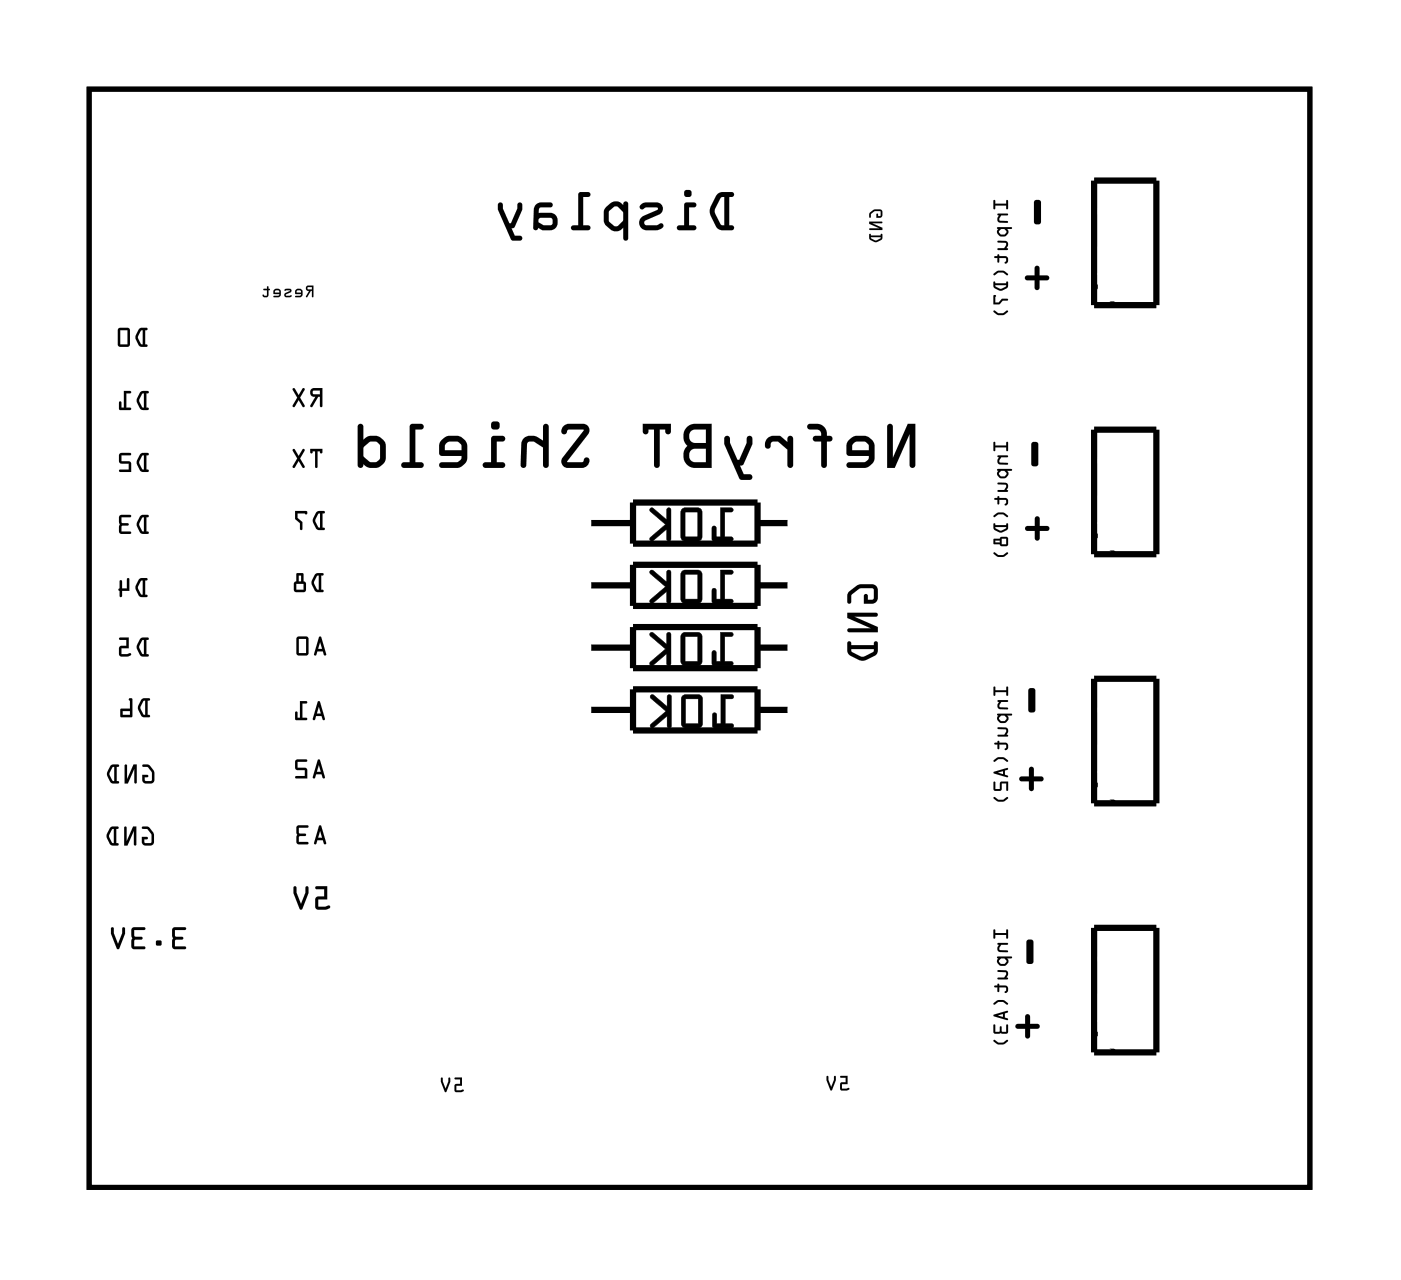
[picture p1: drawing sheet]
<svg xmlns="http://www.w3.org/2000/svg" width="57mm" height="52mm" viewBox="0 0 57 52" stroke-linecap="round" stroke-linejoin="round" font-family="sans-serif">
<path d="M3.6 3.6h49.8v44.8h-49.8z" fill="none" stroke="#000" stroke-width=".2"/>
<g fill="#000">
<path d="M42.1 18.1l.2-.1 .1 .1v.8l-.1 .1-.2-.1zM42.2 8.2h.2l.1 .1v.8l-.1 .1-.2-.1zM41.8 11.3l.4-.1v-.3a.1 .1 0 0 1 .1-.1 .1 .1 0 0 1 .1 .1v.3h.3a.1 .1 0 0 1 .1 .1 .1 .1 0 0 1-.1 .1h-.3v.3a.1 .1 0 0 1-.1 .1 .1 .1 0 0 1-.1-.1v-.3h-.3zM41.9 38.4l.2-.1 .1 .1v.8l-.1 .1-.2-.1zM42 28.1h.2v.1v.8l-.1 .1-.2-.1zM41.6 31.7h.4v-.3a.1 .1 0 0 1 .1-.1 .1 .1 0 0 1 .1 .1v.3h.3a.1 .1 0 0 1 .1 .1 .1 .1 0 0 1-.1 .1h-.3v.3a.1 .1 0 0 1-.1 .1 .1 .1 0 0 1-.1-.1v-.3h-.4zM41.8 21.5h.4v-.3a.1 .1 0 0 1 .1-.1 .1 .1 0 0 1 .1 .1v.3h.3a.1 .1 0 0 1 .1 .1 .1 .1 0 0 1-.1 .1h-.3v.3a.1 .1 0 0 1-.1 .1 .1 .1 0 0 1-.1-.1v-.3l-.3-.1zM41.4 41.8h.4v-.3a.1 .1 0 0 1 .1-.1 .1 .1 0 0 1 .1 .1v.3h.3a.1 .1 0 0 1 .1 .1 .1 .1 0 0 1-.1 .1h-.3v.3a.1 .1 0 0 1-.1 .1 .1 .1 0 0 1-.1-.1v-.3h-.3z"/>
<path d="M5.7 13.4l-.2 .5 .2 .2h.3l-.1-.6 .1-.1zM5.7 13.4h.3l-.1 .1 .1 .6h-.3l-.2-.2v-.2zM5.8 13.5v.5l-.2-.2zM5.8 13.5l-.2 .3 .2 .2v-.5zM4.8 13.4v.7h.4l.1-.7zM4.8 13.4h.5l-.1 .7h-.4zM4.9 13.5h.3v.5h-.3zM4.9 13.5v.5h.3v-.5z"/>
<path d="M5.7 13.4a.46 .46 0 0 0 0 .7h.3l-.1-.1v-.5l.1-.1zM5.8 13.5v.5l-.2-.2zM4.8 13.4v.7h.4l.1-.7zM4.9 13.5h.3v.5h-.3z"/>
<path d="M5.7 18.5l-.1 .5 .2 .2h.2v-.6l.1-.1zM5.7 18.5h.4l-.1 .1v.7l-.2-.1-.2-.2v-.2zM5.8 18.6h.1v.6l-.2-.3zM5.8 18.6l-.1 .3 .2 .3v-.6zM4.9 18.5v.4h.4v.3h-.4l.5 .1-.1-.5h-.3v-.2l.3-.1zM4.9 18.5h.4v.1h-.3v.2h.3l.1 .5-.5-.1h.4v-.3h-.4z"/>
<path d="M5.7 16l-.1 .4 .2 .3h.2v-.7h.1zM5.7 16h.4h-.1v.7h-.2l-.2-.3v-.1zM5.8 16.1l.1-.1v.6l-.2-.3zM5.8 16.1l-.1 .2 .2 .3v-.6zM5.1 15.9v.7h-.1l-.1-.2v.3h.4v-.1h-.1v-.6h.1zM5.1 15.9l.2 .1h-.1v.6h.1v.1h-.4v-.3l.1 .2h.1z"/>
<path d="M5.7 18.5a.46 .46 0 0 0 0 .7h.4h-.1v-.6l.1-.1zM5.8 18.6h.1v.6l-.2-.3zM4.9 18.5v.4h.4v.3h-.4l.5 .1-.1-.5h-.3v-.2h.3v-.1z"/>
<path d="M5.7 16a.46 .46 0 0 0 0 .7h.4l-.1-.1v-.6h.1zM5.8 16.1l.1-.1v.6l-.2-.3zM5.1 15.9v.7h-.1l-.1-.2v.3h.4v-.1h-.1v-.6h.1z"/>
<path d="M12.5 11.7v.1l.1 .1-.1 .2 .2-.2 .1 .2v-.5zM12.5 11.7l.3-.1v.5l-.1-.2-.2 .2 .1-.2-.1-.1zM12.6 11.7h.1v.1h-.1zM12.6 11.7v.1h.1v-.1zM12.1 11.8l-.1 .2h.3l-.3 .1h.3v-.3zM12.1 11.8h.2v.3h-.3l.3-.1h-.3zM12.1 11.9l.1-.1 .1 .1h-.2zM12.1 11.9h.2l-.1-.1zM11.6 11.8l.2 .1-.2 .1v.1h.3l-.2-.1 .2-.1v-.1zM11.6 11.8h.3v.1l-.2 .1 .2 .1h-.3v-.1l.2-.1zM11.2 11.8v.2h.2l-.2 .1h.2v-.3zM11.2 11.8h.2v.3h-.2l.2-.1h-.2zM11.2 11.9l.2-.1v.1h-.2zM11.2 11.9h.2v-.1zM10.7 11.8h.2v.2l-.2 .1h.2l.1-.3-.1-.1v.1zM10.7 11.8h.2v-.1l.1 .1-.1 .3h-.2v-.1h.2v-.2z"/>
<path d="M12.5 11.7v.1l.1 .1-.1 .2 .2-.2 .1 .2v-.5zM12.6 11.7h.1v.1h-.1zM12.1 11.8l-.1 .2h.3l-.3 .1h.3v-.3zM12.1 11.9l.1-.1 .1 .1h-.2zM11.6 11.8l.2 .1-.2 .1v.1h.3l-.2-.1 .2-.1v-.1zM11.2 11.8v.2h.2l-.2 .1h.2v-.3zM11.2 11.9l.2-.1v.1h-.2zM10.7 11.8h.2v.2l-.2 .1h.2l.1-.3-.1-.1v.1z"/>
<path d="M12.7 15.9a.18 .18 0 0 0 0 .2 .18 .18 0 0 0 .2 .1l-.2 .4 .4-.4v.4l.1-.8zM12.7 15.9l.5-.1-.1 .8h-.1l.1-.4-.4 .4 .2-.4a.18 .18 0 0 1-.2-.1 .18 .18 0 0 1 0-.2zM12.8 15.9h.3v.2h-.3zM12.8 15.9v.2h.3v-.2zM11.9 15.8l.2 .4-.2 .4h.1l.2-.3 .2 .3-.2-.4 .2-.3h-.1l-.1 .2zM11.9 15.8l.3 .3 .1-.2h.1l-.2 .3 .2 .4-.2-.3-.2 .3h-.1l.2-.4z"/>
<path d="M12.7 18.3v.2l.2-.1v.6v.1l.1-.7 .1 .1 .1-.2zM12.7 18.3h.5l-.1 .2-.1-.1-.1 .7v-.1v-.6l-.2 .1zM11.9 18.3l.2 .4-.2 .4h.1l.2-.3 .2 .3-.2-.4 .2-.4h-.1l-.1 .3zM11.9 18.3l.3 .3 .1-.3h.1l-.2 .4 .2 .4-.2-.3-.2 .3h-.1l.2-.4z"/>
<path d="M12.7 15.9a.18 .18 0 0 0 0 .2 .18 .18 0 0 0 .2 .1l-.2 .4 .4-.4v.4l.1-.8zM12.8 15.9h.3v.2h-.3zM11.9 15.8l.2 .4-.2 .4h.1l.2-.3 .2 .3-.2-.4 .2-.3h-.1l-.1 .2z"/>
<path d="M12.7 18.3v.2l.2-.1v.6v.1l.1-.7 .1 .1 .1-.2zM11.9 18.3l.2 .4-.2 .4h.1l.2-.3 .2 .3-.2-.4 .2-.4h-.1l-.1 .3z"/>
<path d="M29.2 7.9l-.2 .6v.3l.3 .5 .5 .1a.1 .1 0 0 0 .1-.1 .1 .1 0 0 0-.1-.1h-.1v-1.2h.1a.1 .1 0 0 0 .1-.1 .1 .1 0 0 0-.1-.1h-.4zM29.2 7.9l.2-.1h.4a.1 .1 0 0 1 .1 .1 .1 .1 0 0 1-.1 .1h-.1v1.2h.1a.1 .1 0 0 1 .1 .1 .1 .1 0 0 1-.1 .1l-.5-.1-.3-.5v-.3zM29.4 8h.1v1.2l-.1-.1-.2-.5zM29.4 8l-.2 .6 .2 .5 .1 .1v-1.2zM27.9 8.3v.9h-.2a.1 .1 0 0 0-.1 .1 .1 .1 0 0 0 .1 .1h.6a.1 .1 0 0 0 .1-.1 .1 .1 0 0 0-.1-.1h-.2v-.7h.2a.1 .1 0 0 0 .1-.1 .1 .1 0 0 0-.1-.1zM27.9 8.3h.4a.1 .1 0 0 1 .1 .1 .1 .1 0 0 1-.1 .1h-.2v.7h.2a.1 .1 0 0 1 .1 .1 .1 .1 0 0 1-.1 .1h-.6a.1 .1 0 0 1-.1-.1 .1 .1 0 0 1 .1-.1h.2zM27.9 7.9a.16 .16 0 0 0 .3 0 .16 .16 0 0 0-.3 0zM27.9 7.9a.16 .16 0 0 1 .3 0 .16 .16 0 0 1-.3 0zM26.1 8.4a.11 .11 0 0 0 .1 .1 .11 .11 0 0 0 .1 0h.5l-.7 .4v.2l.1 .2 .6 .1 .2-.1a.11 .11 0 0 0 0-.2 .11 .11 0 0 0-.2 .1h-.4l-.1-.1 .6-.4a.26 .26 0 0 0 .1-.2 .26 .26 0 0 0-.2-.2h-.4zM26.1 8.4a.76 .76 0 0 1 .9-.1v.2v.2l-.7 .4 .1 .1h.5a.11 .11 0 0 1 .1-.1 .11 .11 0 0 1 0 .2l-.2 .1h-.4a.31 .31 0 0 1-.3-.2 .31 .31 0 0 1 .2-.4l.5-.3h-.4a.13 .13 0 0 1-.2 .1 .13 .13 0 0 1-.1-.2zM24.7 8.4l-.1 .2v.4l.3 .4a.36 .36 0 0 0 .5-.1v.4a.1 .1 0 0 0 .1 .1 .1 .1 0 0 0 .1-.1v-1.4a.11 .11 0 0 0-.1-.1 .11 .11 0 0 0-.1 .2l-.1-.1a.37 .37 0 0 0-.5 .1zM24.7 8.4a.4 .4 0 0 1 .7 0 .11 .11 0 0 1 .1-.2 .11 .11 0 0 1 .1 .1v1.4a.1 .1 0 0 1-.1 .1 .1 .1 0 0 1-.1-.1v-.4a.36 .36 0 0 1-.5 .1 .67 .67 0 0 1-.2-.9zM24.9 8.6l.2-.2 .3 .3v.3l-.2 .2-.4-.2zM24.9 8.6l-.1 .4 .4 .2 .2-.2v-.3l-.3-.3zM23.6 7.9v1.3h-.2a.1 .1 0 0 0-.1 .1 .1 .1 0 0 0 .1 .1h.6a.1 .1 0 0 0 .1-.1 .1 .1 0 0 0-.1-.1h-.2v-1.2h.2a.1 .1 0 0 0 .1-.1 .1 .1 0 0 0-.1-.1zM23.6 7.9l.4-.1a.1 .1 0 0 1 .1 .1 .1 .1 0 0 1-.1 .1h-.2v1.2h.2a.1 .1 0 0 1 .1 .1 .1 .1 0 0 1-.1 .1h-.6a.1 .1 0 0 1-.1-.1 .1 .1 0 0 1 .1-.1h.2zM21.9 8.3l-.1 .2v.8a.1 .1 0 0 0 .1 .1 .1 .1 0 0 0 .1-.1l.1 .1h.3a.36 .36 0 0 0 .3-.4 .36 .36 0 0 0-.3-.3h-.4v-.2h.4a.1 .1 0 0 0 .1-.1 .1 .1 0 0 0-.1-.1zM21.9 8.3h.5a.1 .1 0 0 1 .1 .1 .1 .1 0 0 1-.1 .1h-.4v.2h.4a.36 .36 0 0 1 .4 .3 .36 .36 0 0 1-.4 .4h-.3l-.1-.1a.1 .1 0 0 1-.1 .1 .11 .11 0 0 1-.2-.1l.1-.8zM22 8.9h.5v.2l-.3 .1-.2-.1zM22 8.9v.2l.2 .1 .3-.1v-.2zM20.3 8.3v.2l.5 1.3h.4a.1 .1 0 0 0 .1-.1 .1 .1 0 0 0-.1-.1h-.2l-.1-.3 .1-.1 .3-.6v-.2a.1 .1 0 0 0-.1-.1 .1 .1 0 0 0-.1 .1l-.3 .7-.3-.8zM20.3 8.3h.2l.3 .8 .3-.7a.1 .1 0 0 1 .1-.1 .1 .1 0 0 1 .1 .1v.2l-.3 .6-.1 .1 .1 .3h.2a.1 .1 0 0 1 .1 .1 .1 .1 0 0 1-.1 .1h-.4l-.5-1.3z"/>
<path d="M29.2 7.9a.92 .92 0 0 0 0 1.4l.2 .1h.4a.1 .1 0 0 0 .1-.1 .1 .1 0 0 0-.1-.1h-.1v-1.2h.1a.1 .1 0 0 0 .1-.1 .1 .1 0 0 0-.1-.1h-.4zM29.4 8h.1v1.2l-.1-.1-.2-.5zM27.9 8.3v.9h-.2a.1 .1 0 0 0-.1 .1 .1 .1 0 0 0 .1 .1h.6a.1 .1 0 0 0 .1-.1 .1 .1 0 0 0-.1-.1h-.2v-.7h.2a.1 .1 0 0 0 .1-.1 .1 .1 0 0 0-.1-.1zM27.9 7.9a.16 .16 0 0 0 .3 0 .16 .16 0 0 0-.3 0zM26.1 8.4a.11 .11 0 0 0 .1 .1 .11 .11 0 0 0 .1 0h.5l-.5 .3a.31 .31 0 0 0-.2 .3 .31 .31 0 0 0 .3 .3h.4l.2-.1a.13 .13 0 0 0 0-.2 .13 .13 0 0 0-.2 .1h-.5v-.1l.6-.4a.26 .26 0 0 0 .1-.2 .26 .26 0 0 0-.2-.2h-.4zM24.7 8.4l-.1 .2a.61 .61 0 0 0 .5 .8l.3-.1v.4a.1 .1 0 0 0 .1 .1 .1 .1 0 0 0 .1-.1v-1.4a.11 .11 0 0 0-.1-.1 .11 .11 0 0 0-.1 .2l-.1-.1a.42 .42 0 0 0-.6 .1zM24.9 8.6l.2-.2 .3 .3v.3l-.2 .2-.4-.2zM23.6 7.9v1.3h-.2a.1 .1 0 0 0-.1 .1 .1 .1 0 0 0 .1 .1h.6a.1 .1 0 0 0 .1-.1 .1 .1 0 0 0-.1-.1h-.2v-1.2h.2a.1 .1 0 0 0 .1-.1 .1 .1 0 0 0-.1-.1zM21.9 8.3l-.1 .2-.1 .8a.11 .11 0 0 0 .2 .1 .1 .1 0 0 0 .1-.1l.1 .1h.3a.36 .36 0 0 0 .4-.4 .36 .36 0 0 0-.4-.3h-.4v-.2h.4a.1 .1 0 0 0 .1-.1 .1 .1 0 0 0-.1-.1zM22 8.9h.5v.2l-.3 .1-.2-.1zM20.3 8.3v.2l.5 1.3h.4a.1 .1 0 0 0 .1-.1 .1 .1 0 0 0-.1-.1h-.2l-.1-.3 .1-.1 .3-.6v-.2a.1 .1 0 0 0-.1-.1 .1 .1 0 0 0-.1 .1l-.3 .7-.3-.8z"/>
<path d="M35.5 8.7v.2l.2-.3h.2v.2l-.1-.1-.1 .2 .3-.1-.1-.3h-.2zM35.5 9v.1l.4 .2h-.4v.1h.5v-.1l-.4-.2h.4v-.1zM35.5 9.5v.3a.32 .32 0 0 0 .4 0l.1-.3-.1 .1zM35.5 9.7h.4l-.2 .1z"/>
<path d="M35.5 8.7v.2l.2-.3h.2v.2l-.1-.1-.1 .2 .3-.1-.1-.3h-.2zM35.5 8.7l.2-.2h.2l.1 .3-.3 .1 .1-.2 .1 .1v-.2h-.2l-.2 .3zM35.5 9v.1l.4 .2h-.4v.1h.5v-.1l-.4-.2h.4v-.1zM35.5 9h.5v.1h-.4l.4 .2v.1h-.5v-.1h.4l-.4-.2zM35.5 9.5v.3l.2 .1 .3-.2v-.2l-.1 .1zM35.5 9.5l.4 .1 .1-.1v.2l-.3 .2-.2-.1zM35.5 9.7h.4l-.2 .1zM35.5 9.7l.2 .1 .2-.1z"/>
<path d="M36.2 17.3v1.8h.3l.6-1.4v1.3a.12 .12 0 0 0 .1 .1 .12 .12 0 0 0 .1-.1v-1.7h-.3l-.6 1.4v-1.3v-.1zM36.2 17.3h.2v.1v1.3l.6-1.4h.3v1.7a.12 .12 0 0 1-.1 .1 .12 .12 0 0 1-.1-.1v-1.3l-.6 1.4h-.3zM34.7 17.9l-.2 .3 .1 .4h.8v.1l-.1 .1-.7 .1a.12 .12 0 0 0-.1 .1 .12 .12 0 0 0 .1 .1h.7l.3-.2a.96 .96 0 0 0 .1-.8l-.3-.3h-.5zM34.6 17.9l.3-.1h.5l.3 .3a.96 .96 0 0 1-.1 .8l-.3 .2h-.7a.12 .12 0 0 1-.1-.1 .12 .12 0 0 1 .1-.1l.7-.1 .1-.2h-.8l-.1-.4zM34.8 18.1l.5-.1 .1 .1v.3h-.6zM34.8 18.1v.3h.6v-.3l-.1-.1zM33 17.3v.2l.4 .1 .1 .2h-.2a.12 .12 0 0 0-.1 .1 .12 .12 0 0 0 .1 .1h.2v1a.12 .12 0 0 0 .1 .1 .12 .12 0 0 0 .1-.1v-1h.1a.12 .12 0 0 0 .2-.1 .12 .12 0 0 0-.2-.1h-.1a.5 .5 0 0 0-.7-.5zM33 17.3a.51 .51 0 0 1 .7 .5h.1a.12 .12 0 0 1 .2 .1 .12 .12 0 0 1-.2 .1h-.1v1a.12 .12 0 0 1-.1 .1 .12 .12 0 0 1-.1-.1v-1h-.2a.12 .12 0 0 1-.1-.1 .12 .12 0 0 1 .1-.1h.2l-.1-.2-.4-.1zM31.3 17.9l-.1 .2a.13 .13 0 0 0 .1 .2 .13 .13 0 0 0 .1-.2l.1-.1h.2l.4 .3v.7a.12 .12 0 0 0 .1 .1 .12 .12 0 0 0 .2-.1v-1.1a.12 .12 0 0 0-.2-.1 .12 .12 0 0 0-.1 .1v.1l-.3-.2zM31.3 17.9l.5-.1 .3 .2v-.1a.12 .12 0 0 1 .1-.1 .12 .12 0 0 1 .2 .1v1.1a.12 .12 0 0 1-.2 .1 .12 .12 0 0 1-.1-.1v-.7l-.4-.3-.3 .1a.14 .14 0 0 1 0 .2 .14 .14 0 0 1-.2-.1zM29.6 17.8l-.1 .3 .7 1.4 .4 .1a.12 .12 0 0 0 .1-.1 .12 .12 0 0 0-.1-.2h-.3l-.1-.3 .1-.1 .4-.8v-.2a.12 .12 0 0 0-.1-.1 .12 .12 0 0 0-.1 .1l-.3 .9h-.1l-.3-.7v-.3zM29.6 17.8h.2v.3l.3 .7h.1l.3-.7v-.2a.12 .12 0 0 1 .1-.1 .12 .12 0 0 1 .1 .1v.2l-.4 .8-.1 .1 .1 .3h.3a.12 .12 0 0 1 .1 .2 .12 .12 0 0 1-.1 .1l-.4-.1-.7-1.4zM28 17.4l-.1 .2a.58 .58 0 0 0 .1 .6 .52 .52 0 0 0-.1 .5 .52 .52 0 0 0 .4 .4h.7v-1.8h-.7zM28 17.4l.3-.1h.7v1.8h-.7a.51 .51 0 0 1-.4-.4 .51 .51 0 0 1 .1-.5 .56 .56 0 0 1 0-.8zM28.2 18.4l.6-.1v.6l-.6-.1-.1-.3zM28.2 18.4l-.1 .2 .1 .2 .6 .1v-.6zM28.2 17.6l.6-.1v.6l-.6-.1-.1-.2zM28.2 17.6l-.1 .2 .1 .2 .6 .1v-.6zM26.2 17.3v.3a.12 .12 0 0 0 .1 .1 .12 .12 0 0 0 .2-.1v-.1h.2v1.5a.12 .12 0 0 0 .1 .1 .12 .12 0 0 0 .1-.1v-1.5h.2v.1a.12 .12 0 0 0 .2 .1 .12 .12 0 0 0 .1-.1v-.3zM26.2 17.3h1.2v.3a.12 .12 0 0 1-.1 .1 .12 .12 0 0 1-.2-.1v-.1h-.2v1.5a.12 .12 0 0 1-.1 .1 .12 .12 0 0 1-.1-.1v-1.5h-.2v.1a.12 .12 0 0 1-.2 .1 .12 .12 0 0 1-.1-.1zM23 17.4l-.1 .2a.15 .15 0 0 0 .2 .1 .15 .15 0 0 0 .1-.2l.6 .1-.8 1.1-.1 .1 .1 .2 .2 .1h.7l.1-.3a.14 .14 0 0 0-.1-.1 .14 .14 0 0 0-.1 .1h-.7l.9-1.1v-.3l-.2-.1h-.6zM23 17.4l.2-.1h.6l.2 .1v.3l-.9 1.1h.7a.12 .12 0 0 1 .1-.1 .12 .12 0 0 1 .1 .1 .32 .32 0 0 1-.3 .3h-.6l-.2-.2 .1-.2 .8-1.1h-.7a.12 .12 0 0 1-.1 .1 .12 .12 0 0 1-.1-.1zM21.4 17.9l-.1 .2-.1 .9a.11 .11 0 0 0 .2 .1 .11 .11 0 0 0 .1-.1v-.9l.1-.1h.2l.4 .3v.7a.12 .12 0 0 0 .1 .1 .12 .12 0 0 0 .1-.1v-1.6a.12 .12 0 0 0-.1-.1 .12 .12 0 0 0-.1 .1v.6l-.5-.2zM21.4 17.9l.3-.1 .5 .2v-.6a.12 .12 0 0 1 .1-.1 .12 .12 0 0 1 .1 .1v1.6a.12 .12 0 0 1-.1 .1 .12 .12 0 0 1-.1-.1v-.7l-.4-.3h-.2l-.1 .1v.9a.12 .12 0 0 1-.1 .1 .12 .12 0 0 1-.2-.1l.1-.9zM20.1 17.8l-.1 1.1h-.2a.12 .12 0 0 0-.1 .1 .12 .12 0 0 0 .1 .1h.7a.12 .12 0 0 0 .1-.1 .12 .12 0 0 0-.1-.1h-.2v-.9h.2a.12 .12 0 0 0 .1-.1 .12 .12 0 0 0-.1-.1zM20.1 17.8h.4a.12 .12 0 0 1 .1 .1 .12 .12 0 0 1-.1 .1h-.2v.9h.2a.12 .12 0 0 1 .1 .1 .12 .12 0 0 1-.1 .1h-.7a.12 .12 0 0 1-.1-.1 .12 .12 0 0 1 .1-.1h.2zM20 17.4a.2 .2 0 0 0 .4 0 .2 .2 0 0 0-.4 0zM20 17.4a.2 .2 0 0 1 .4 0 .2 .2 0 0 1-.4 0zM18 17.9l-.1 .3v.4h.9v.1l-.1 .1-.7 .1a.12 .12 0 0 0-.1 .1 .12 .12 0 0 0 .1 .1h.7l.2-.2a.96 .96 0 0 0 .2-.8l-.3-.3h-.5zM18 17.9l.3-.1h.5l.3 .3a.96 .96 0 0 1-.2 .8l-.2 .2h-.7a.12 .12 0 0 1-.1-.1 .12 .12 0 0 1 .1-.1l.7-.1 .1-.2h-.9v-.4zM18.2 18.1l.5-.1 .1 .1v.3h-.7zM18.2 18.1l-.1 .3h.7v-.3l-.1-.1zM16.7 17.3v1.6h-.2a.12 .12 0 0 0-.1 .1 .12 .12 0 0 0 .1 .1h.7a.12 .12 0 0 0 .1-.1 .12 .12 0 0 0-.1-.1h-.3v-1.4h.3a.12 .12 0 0 0 .1-.1 .12 .12 0 0 0-.1-.1zM16.7 17.3h.5a.12 .12 0 0 1 .1 .1 .12 .12 0 0 1-.1 .1h-.3v1.4h.3a.12 .12 0 0 1 .1 .1 .12 .12 0 0 1-.1 .1h-.7a.12 .12 0 0 1-.1-.1 .12 .12 0 0 1 .1-.1h.2zM14.6 17.3v1.7a.12 .12 0 0 0 .1 .1 .12 .12 0 0 0 .1-.2l.3 .2h.3l.2-.2a.97 .97 0 0 0 .1-.8l-.3-.3h-.3l-.3 .1v-.5zM14.6 17.3l.2 .1v.5l.3-.1h.3l.3 .3a.97 .97 0 0 1-.1 .8l-.2 .2h-.3l-.3-.2a.12 .12 0 0 1-.1 .2 .12 .12 0 0 1-.1-.1zM14.9 18.2l.2-.2 .3 .1 .1 .1v.6l-.4 .1-.2-.2zM14.9 18.2v.5l.2 .1h.4v-.7l-.2-.1h-.2z"/>
<path d="M36.2 17.3v1.8h.3l.6-1.4v1.3a.12 .12 0 0 0 .1 .1 .12 .12 0 0 0 .1-.1v-1.7h-.3l-.6 1.4v-1.3v-.1zM34.6 17.9l-.1 .3 .1 .4h.8v.1l-.1 .1-.7 .1a.12 .12 0 0 0-.1 .1 .12 .12 0 0 0 .1 .1h.7l.3-.2a.96 .96 0 0 0 .1-.8l-.3-.3h-.5zM34.8 18.1l.5-.1 .1 .1v.3h-.6zM33 17.3v.2l.4 .1 .1 .2h-.2a.12 .12 0 0 0-.1 .1 .12 .12 0 0 0 .1 .1h.2v1a.12 .12 0 0 0 .1 .1 .12 .12 0 0 0 .1-.1v-1h.1a.12 .12 0 0 0 .2-.1 .12 .12 0 0 0-.2-.1h-.1a.51 .51 0 0 0-.7-.5zM31.3 17.9l-.1 .2a.13 .13 0 0 0 .1 .2 .13 .13 0 0 0 .1-.2l.1-.1h.2l.4 .3v.7a.12 .12 0 0 0 .1 .1 .12 .12 0 0 0 .2-.1v-1.1a.12 .12 0 0 0-.2-.1 .12 .12 0 0 0-.1 .1v.1l-.3-.2zM29.6 17.8l-.1 .3 .7 1.4 .4 .1a.12 .12 0 0 0 .1-.1 .12 .12 0 0 0-.1-.2h-.3l-.1-.3 .1-.1 .4-.8v-.2a.12 .12 0 0 0-.1-.1 .12 .12 0 0 0-.1 .1v.2l-.3 .7h-.1l-.3-.7v-.3zM28 17.4l-.1 .2a.58 .58 0 0 0 .1 .6 .52 .52 0 0 0-.1 .5 .52 .52 0 0 0 .4 .4h.7v-1.8h-.7zM28.2 18.4l.6-.1v.6l-.6-.1-.1-.2zM28.2 17.6l.6-.1v.6l-.6-.1-.1-.2zM26.2 17.3v.3a.12 .12 0 0 0 .1 .1 .12 .12 0 0 0 .2-.1v-.1h.2v1.5a.12 .12 0 0 0 .1 .1 .12 .12 0 0 0 .1-.1v-1.5h.2v.1a.12 .12 0 0 0 .2 .1 .12 .12 0 0 0 .1-.1v-.3zM23 17.4l-.1 .2a.15 .15 0 0 0 .2 .1 .15 .15 0 0 0 .1-.2l.6 .1-.9 1.1 .1 .3 .2 .1h.7l.1-.3a.15 .15 0 0 0-.1-.1 .15 .15 0 0 0-.1 .1h-.7l.9-1.1v-.3l-.2-.1h-.6zM21.4 17.9l-.1 .2-.1 .9a.12 .12 0 0 0 .2 .1 .12 .12 0 0 0 .1-.1v-.9l.1-.1h.2l.4 .3v.7a.12 .12 0 0 0 .1 .1 .12 .12 0 0 0 .1-.1v-1.6a.12 .12 0 0 0-.1-.1 .12 .12 0 0 0-.1 .1v.6l-.5-.2zM20.1 17.8l-.1 1.1h-.2a.12 .12 0 0 0-.1 .1 .12 .12 0 0 0 .1 .1h.7a.12 .12 0 0 0 .1-.1 .12 .12 0 0 0-.1-.1h-.2v-.9h.2a.12 .12 0 0 0 .1-.1 .12 .12 0 0 0-.1-.1zM20 17.4a.2 .2 0 0 0 .4 0 .2 .2 0 0 0-.4 0zM18 17.9l-.1 .3v.4h.9v.1l-.1 .1-.7 .1a.12 .12 0 0 0-.1 .1 .12 .12 0 0 0 .1 .1h.7l.2-.2a.96 .96 0 0 0 .2-.8l-.3-.3h-.5zM18.2 18.1l.5-.1 .1 .1v.3h-.7zM16.7 17.3v1.6h-.2a.12 .12 0 0 0-.1 .1 .12 .12 0 0 0 .1 .1h.7a.12 .12 0 0 0 .1-.1 .12 .12 0 0 0-.1-.1h-.3v-1.4h.3a.12 .12 0 0 0 .1-.1 .12 .12 0 0 0-.1-.1zM14.6 17.3v1.7a.12 .12 0 0 0 .1 .1 .12 .12 0 0 0 .1-.2l.3 .2h.3l.2-.2a.97 .97 0 0 0 .1-.8 .54 .54 0 0 0-.7-.3l-.2 .1v-.5zM14.9 18.2l.2-.2 .3 .1 .1 .1v.6h-.4l-.2-.1z"/>
<path d="M40.5 8.2v.3l.1-.1h.4v.1h.1v-.3l-.1 .1h-.4zM40.7 8.7v.1a.17 .17 0 0 0 0 .1 .17 .17 0 0 0 .1 .2h.3l-.3-.1v-.1v-.1l.3-.1zM40.7 9.3v.2l.1 .1a.24 .24 0 0 0 .3-.1v-.2h.2zM40.8 9.4l.2-.1 .1 .2-.3 .1zM40.7 9.8l.3 .1v.2l-.3 .1h.4v-.1a.17 .17 0 0 0 0-.1 .17 .17 0 0 0-.1-.2zM40.6 10.5h.1v.2l.1-.2h.2v.2h.1a.17 .17 0 0 0 0-.1 .17 .17 0 0 0-.1-.2h-.2h-.1zM40.5 11.2h.1a.32 .32 0 0 1 .5 0 .36 .36 0 0 0-.6 0zM40.5 11.5v.2a.35 .35 0 0 0 .6 .1v-.3l-.1 .1zM40.6 11.6l.4 .1-.2 .1zM40.5 12v.4h.3l.1-.1 .2-.1h-.2l-.2 .1h-.1v-.2zM40.5 12.7a.35 .35 0 0 0 .6 0 .32 .32 0 0 1-.5 0z"/>
<path d="M40.5 8.2v.3l.1-.1h.4v.1h.1v-.3l-.1 .1h-.4zM40.5 8.2l.1 .1h.4l.1-.1v.3h-.1v-.1h-.4l-.1 .1zM40.7 8.7v.3l.4 .1-.3-.1v-.2l.3-.1zM40.7 8.7h.4l-.3 .1v.1v.1l.3 .1h-.3a.17 .17 0 0 1-.1-.2 .17 .17 0 0 1 0-.1zM40.7 9.3v.2l.1 .1h.3v-.1v-.2h.2zM40.7 9.3h.6h-.2v.2v.1h-.3l-.1-.1zM40.8 9.4l.2-.1 .1 .2-.3 .1zM40.8 9.4v.2l.3-.1-.1-.2zM40.7 9.8l.3 .1v.2l-.3 .1h.4v-.3zM40.7 9.8h.3a.17 .17 0 0 1 .1 .2 .17 .17 0 0 1 0 .1v.1h-.4l.3-.1v-.1v-.1zM40.6 10.5h.1v.2l.1-.2h.2v.2h.1a.16 .16 0 0 0 0-.1 .16 .16 0 0 0-.1-.2h-.2h-.1zM40.6 10.5l.1-.1h.1h.2a.15 .15 0 0 1 .1 .2 .15 .15 0 0 1-.1 .2v-.3h-.2l-.1 .2v-.2zM40.5 11.2h.1a.3 .3 0 0 1 .5 0l-.2-.2zM40.5 11.2a.33 .33 0 0 1 .6 0l-.2-.1-.3 .1zM40.5 11.5v.2l.2 .1 .4-.1v-.2l-.1 .1zM40.5 11.5l.5 .1 .1-.1v.2l-.3 .2-.3-.2zM40.6 11.6l.4 .1-.2 .1zM40.6 11.6l.2 .2 .2-.2zM40.5 12v.4h.3l.1-.1 .2-.1h-.2l-.2 .1h-.1v-.2zM40.5 12l.1 .1v.2h.1l.2-.1h.2l-.2 .1-.1 .1h-.3zM40.5 12.7l.2 .1 .2 .1 .2-.2a.3 .3 0 0 1-.5 0zM40.5 12.7l.2 .1 .4-.1a.35 .35 0 0 1-.6 0z"/>
<path d="M40.5 18v.4l.1-.1h.4v.1h.1v-.4l-.1 .2h-.4zM40.7 18.6l.1 .1a.17 .17 0 0 0-.1 .1 .17 .17 0 0 0 .1 .1h.3h-.3v-.1v-.1l.3-.1zM40.7 19.1v.3l.1 .1a.24 .24 0 0 0 .3-.2v-.1h.2v-.1zM40.8 19.3l.2-.1 .1 .1-.3 .1zM40.7 19.7l.3 .1v.2l-.3 .1h.4v-.1a.17 .17 0 0 0 0-.2 .17 .17 0 0 0-.1-.1zM40.6 20.3l.1 .1v.2l.1-.2h.2v.2h.1a.17 .17 0 0 0 0-.2 .17 .17 0 0 0-.1-.1h-.2l-.1-.1zM40.5 21l.1 .1a.32 .32 0 0 1 .5 0 .36 .36 0 0 0-.6-.1zM40.5 21.4v.2a.35 .35 0 0 0 .6 0v-.3l-.1 .1zM40.6 21.5h.4l-.2 .1zM40.5 22v.2l.4 .1 .2-.1v-.3zM40.9 22h.1v.2h-.1zM40.6 22.1h.2h-.2zM40.5 22.5v.1a.35 .35 0 0 0 .6 0v-.1a.32 .32 0 0 1-.5 0z"/>
<path d="M40.5 18v.4l.1-.2h.4v.2h.1v-.4l-.1 .2h-.4zM40.5 18l.1 .2h.4l.1-.2v.4h-.1v-.1h-.4l-.1 .1zM40.7 18.6v.3h.4l-.3-.1v-.1l.3-.1zM40.7 18.6h.4l-.3 .1v.1v.1h.3h-.3a.17 .17 0 0 1-.1-.1 .17 .17 0 0 1 .1-.1zM40.7 19.1v.3l.1 .1h.3v-.2v-.1h.2zM40.7 19.1l.6 .1h-.2v.1v.2h-.3l-.1-.1zM40.8 19.3l.2-.1 .1 .1-.3 .1zM40.8 19.3v.1l.3-.1-.1-.1zM40.7 19.7l.3 .1v.2l-.3 .1h.4v-.4zM40.7 19.7h.3a.17 .17 0 0 1 .1 .1 .17 .17 0 0 1 0 .2v.1h-.4l.3-.1v-.1v-.1zM40.6 20.3l.1 .1v.2l.1-.2h.2v.2h.1a.16 .16 0 0 0 0-.2 .16 .16 0 0 0-.1-.1h-.2l-.1-.1zM40.6 20.3l.1-.1 .1 .1h.2a.15 .15 0 0 1 .1 .2 .15 .15 0 0 1-.1 .1v-.2h-.2l-.1 .2v-.2zM40.5 21l.1 .1a.3 .3 0 0 1 .5 0v-.1l-.2-.1zM40.5 21a.33 .33 0 0 1 .6 .1l-.2-.1-.3 .1zM40.5 21.4v.2l.2 .1 .4-.1v-.3l-.1 .1zM40.5 21.4h.5l.1-.1v.3l-.3 .1-.3-.1zM40.6 21.5h.4l-.2 .1zM40.6 21.5l.2 .1 .2-.1zM40.5 22v.2l.4 .1 .2-.1v-.3zM40.5 22l.6-.1v.3l-.2 .1-.4-.1zM40.9 22h.1v.2h-.1zM40.9 22v.2h.1v-.2zM40.6 22h.2v.1h-.2zM40.6 22.1h.2zM40.5 22.5l.2 .2h.2l.2-.1v-.1a.3 .3 0 0 1-.5 0zM40.5 22.5l.2 .1h.4a.35 .35 0 0 1-.6 0z"/>
<path d="M42.1 18.1v.8l.2 .1 .1-.1v-.8l-.1-.1zM42.1 18.1l.2-.1 .1 .1v.8l-.1 .1-.2-.1z"/>
<path d="M42.2 8.2v.9h.2h.1v-.8l-.1-.1zM42.2 8.2h.2l.1 .1v.8l-.1 .1-.2-.1z"/>
<path d="M41.8 11.3l.1 .1h.3v.3a.1 .1 0 0 0 .1 .1 .1 .1 0 0 0 .1-.1v-.3h.3a.1 .1 0 0 0 .1-.1 .1 .1 0 0 0-.1-.1h-.3v-.3a.1 .1 0 0 0-.1-.1 .1 .1 0 0 0-.1 .1v.3zM41.8 11.3l.4-.1v-.3a.1 .1 0 0 1 .1-.1 .1 .1 0 0 1 .1 .1v.3h.3a.1 .1 0 0 1 .1 .1 .1 .1 0 0 1-.1 .1h-.3v.3a.1 .1 0 0 1-.1 .1 .1 .1 0 0 1-.1-.1v-.3h-.3z"/>
<path d="M3.6 3.6v44.8h49.8v-44.8zM3.6 3.6h49.8v44.8h-49.8z"/>
<path d="M5.7 23.6l-.2 .5 .2 .2 .3 .1-.1-.7 .1-.1zM5.7 23.6h.3l-.1 .1 .1 .7-.3-.1-.2-.2v-.2zM5.8 23.7v.6l-.2-.3zM5.8 23.7l-.2 .3 .2 .3v-.6zM4.9 23.7l-.1 .4 .1 .3 .1-.3h.3v-.5h-.1v.4h-.2v-.3zM4.9 23.7h.1v.3h.2v-.4h.1v.5h-.3l-.1 .3-.1-.3z"/>
<path d="M5.7 23.6a.46 .46 0 0 0 0 .7h.3h-.1v-.6l.1-.1zM5.8 23.7v.6l-.2-.3zM4.9 23.7l-.1 .4 .1 .3 .1-.3h.3v-.5h-.1v.4h-.2v-.3z"/>
<path d="M5.7 26.1l-.1 .4 .2 .3h.2v-.7l.1-.1zM5.7 26.1l.4-.1-.1 .1v.7h-.2l-.2-.3v-.2zM5.8 26.1h.1v.6l-.2-.3zM5.8 26.1l-.1 .3 .2 .3v-.6zM4.9 26v.1h.3v.2l-.3 .1v.3h.4v-.1l-.3 .1v-.3h.3v-.4zM4.9 26h.4v.4h-.3v.3l.3-.1v.1h-.4v-.3l.3-.1v-.2h-.3z"/>
<path d="M5.7 21.1l-.1 .4 .2 .3h.2v-.7l.1-.1zM5.7 21.1l.4-.1-.1 .1v.7h-.2l-.2-.3v-.2zM5.8 21.1h.1v.6l-.2-.3zM5.8 21.1l-.1 .3 .2 .3v-.6zM4.9 21v.7l.4 .1v-.1h-.3v-.2l.3-.1-.3-.1v-.2l.3-.1zM4.9 21h.4v.1h-.3v.2l.3 .1-.3 .1v.2h.3v.1l-.4-.1z"/>
<path d="M5.7 26.1a.46 .46 0 0 0 0 .6h.4h-.1v-.6l.1-.1zM5.8 26.1h.1v.6l-.2-.3zM4.9 26v.1h.3v.2l-.3 .1v.3h.4v-.1l-.3 .1v-.3h.3v-.4z"/>
<path d="M5.7 21.1a.46 .46 0 0 0 0 .6h.4h-.1v-.6l.1-.1zM5.8 21.1h.1v.6l-.2-.3zM4.9 21v.7l.4 .1v-.1h-.3v-.2l.3-.1-.3-.1v-.2h.3v-.1z"/>
<path d="M5.8 28.5l-.2 .5 .2 .2 .3 .1-.1-.7 .1-.1zM5.8 28.5h.3l-.1 .1 .1 .7-.3-.1-.2-.2v-.2zM5.9 28.6v.6l-.2-.3zM5.9 28.6l-.2 .3 .2 .3v-.6zM5.3 28.5v.4h-.4v.4l.5-.1v-.7zM5.3 28.5h.1v.7l-.5 .1v-.4h.4zM5 29h.3v.2h-.3zM5 29v.2h.3v-.2z"/>
<path d="M5.8 28.5a.46 .46 0 0 0 0 .7h.3h-.1v-.6l.1-.1zM5.9 28.6v.6l-.2-.3zM5.3 28.5v.4h-.4v.4l.5-.1v-.7zM5 29h.3v.2h-.3z"/>
<path d="M5.8 33.7v.1h.2l.2 .3-.1 .3h-.2v-.2h.1l-.2-.1v.3l.4 .1 .1-.2a.54 .54 0 0 0-.2-.5zM5.8 33.7h.3l.2 .3v.3l-.1 .2h-.3l-.1-.1v-.3l.2 .1h-.1v.2l.3-.1v-.3zM5.1 33.7v.8h.1l.3-.6v.5v.1l.1-.8h-.2l-.2 .6v-.5zM5.1 33.7l.1 .1v.5l.2-.6h.2l-.1 .8v-.1v-.5l-.3 .6h-.1zM4.5 33.8l-.1 .4 .1 .3h.3l-.1-.7 .1-.1zM4.5 33.8l.3-.1-.1 .1 .1 .7h-.3l-.1-.3-.1-.1zM4.6 33.8v.6l-.2-.3zM4.6 33.8l-.2 .3 .2 .3v-.6z"/>
<path d="M5.8 33.7v.1h.2l.2 .3-.1 .3h-.2v-.2h.1l-.2-.1v.3l.3 .1 .2-.1a.49 .49 0 0 0-.5-.7zM5.1 33.7v.8h.1l.3-.6v.5v.1l.1-.8h-.2l-.2 .6v-.5zM4.5 33.8a.46 .46 0 0 0 0 .6h.3h-.1v-.6l.1-.1zM4.6 33.8v.6l-.2-.3z"/>
<path d="M5.8 31.2v.1h.2l.2 .2-.1 .4-.2-.1v-.1h.1v-.1h-.2v.3h.4l.1-.1a.54 .54 0 0 0-.2-.6zM5.8 31.2h.3l.2 .3v.3l-.1 .2h-.3l-.1-.1v-.3h.2l-.1 .1v.2l.3-.1v-.3zM5.1 31.2v.8h.1l.3-.6v.5v.1l.1-.8h-.2l-.2 .6v-.6zM5.1 31.2h.1v.6l.2-.6h.2l-.1 .8v-.1v-.5l-.3 .6h-.1zM4.5 31.2l-.1 .5 .1 .2 .3 .1v-.7l.1-.1zM4.5 31.2h.4l-.1 .1v.7l-.3-.1-.1-.2v-.2zM4.6 31.3h.1v.6l-.2-.3zM4.6 31.3l-.1 .3 .2 .3v-.6z"/>
<path d="M5.8 31.2v.1h.2l.2 .2-.1 .4-.2-.1v-.1h.1v-.1h-.2v.3l.3 .1 .2-.1a.49 .49 0 0 0-.4-.7zM5.1 31.2v.8h.1l.3-.6v.5v.1l.1-.8h-.2l-.2 .6v-.6zM4.5 31.2a.46 .46 0 0 0 0 .7h.4h-.1v-.6l.1-.1zM4.6 31.3h.1v.6l-.2-.3z"/>
<path d="M7.1 37.9l-.1 .7 .6 .1v-.1h-.5l.1-.3h.3l-.3-.1-.1-.3h.4h.1zM7.1 37.9h.5h-.1h-.4l.1 .3 .3 .1h-.3l-.1 .3h.5v.1l-.6-.1zM6.4 38.4v.2h.2v-.2zM6.4 38.4h.2v.2h-.2zM5.4 37.9v.7l.5 .1v-.1h-.4v-.3h.3l-.3-.1v-.3h.4zM5.4 37.9h.5h-.4v.3l.3 .1h-.3v.3h.4v.1l-.5-.1zM4.5 37.8v.3l.3 .6 .3-.6v-.2h-.1l-.2 .6-.2-.6zM4.5 37.8l.1 .1 .2 .6 .2-.6h.1v.2l-.3 .6-.3-.6z"/>
<path d="M7.1 37.9l-.1 .7 .6 .1v-.1h-.5l.1-.3h.3l-.3-.1-.1-.3h.4h.1zM6.4 38.4v.2h.2v-.2zM5.4 37.9v.7l.5 .1v-.1h-.4v-.3h.3l-.3-.1v-.3h.4zM4.5 37.8v.3l.3 .6 .3-.6v-.2h-.1l-.2 .6-.2-.6z"/>
<path d="M12.9 23.4l-.2 .5 .2 .2 .3 .1-.1-.7 .1-.1zM12.9 23.4h.3l-.1 .1 .1 .7-.3-.1-.2-.2v-.2zM12.9 23.5h.1v.6l-.2-.3zM12.9 23.5l-.1 .3 .2 .3v-.6zM12.1 23.4l-.1 .7h.4l.1-.3-.1-.1v-.3zM12.1 23.4h.3v.3l.1 .1-.1 .3h-.4zM12.1 23.8h.3v.3h-.3zM12.1 23.8v.3h.3v-.3zM12.2 23.5h.1v.2h-.1zM12.2 23.5v.2h.1v-.2z"/>
<path d="M12.9 23.4a.46 .46 0 0 0 0 .7h.3h-.1v-.6l.1-.1zM12.9 23.5h.1v.6l-.2-.3zM12.1 23.4l-.1 .7h.4l.1-.3-.1-.1v-.3zM12.1 23.8h.3v.3h-.3zM12.2 23.5h.1v.2h-.1z"/>
<path d="M12.9 20.9l-.1 .4 .1 .3h.3v-.7h.1zM12.9 20.9h.4h-.1v.7h-.3l-.1-.3v-.1zM13 20.9h.1v.6l-.2-.3zM13 21l-.1 .2 .2 .3v-.6zM12 20.8v.4l.2 .1 .1 .3v-.3l-.2-.2v-.2l.4 .1v-.1zM12 20.8l.5 .1v.1l-.4-.1v.2l.2 .2v.3l-.1-.3-.2-.1z"/>
<path d="M12.9 20.9a.46 .46 0 0 0 0 .7h.4l-.1-.1v-.6h.1zM13 21l.1-.1v.6l-.2-.3zM12 20.8v.4l.2 .1 .1 .3v-.3l-.2-.2v-.2l.4 .1v-.1z"/>
<path d="M13 28.6l-.2 .7v.1l.1-.2h.2l.1 .2-.1-.8zM13 28.6h.1l.1 .8-.1-.2h-.2l-.1 .2v-.1zM13 28.8l.1 .3h-.2zM13 28.8l-.1 .3h.2zM12.2 28.6v.7h-.1v-.3l-.1 .3 .5 .1v-.1h-.2v-.6l.2-.1zM12.2 28.6h.3l-.2 .1v.6h.2v.1l-.5-.1 .1-.3v.3h.1z"/>
<path d="M13 31l-.2 .7 .1-.1h.2l.1 .1-.1-.7zM13 31h.1l.1 .8-.1-.2h-.2l-.1 .1zM13 31.2l.1 .3h-.2zM13 31.2l-.1 .3h.2zM12.1 31l-.1 .4h.4v.3h-.4l.5 .1v-.5h-.4v-.2l.4-.1zM12.1 31h.4v.1h-.4v.2h.4v.5l-.5-.1h.1h.3v-.3h-.4z"/>
<path d="M13 28.6l-.2 .7v.1l.1-.2h.2l.1 .2-.1-.8zM13 28.8l.1 .3h-.2zM12.2 28.6v.7h-.1v-.3l-.1 .3 .5 .1v-.1h-.2v-.6l.2-.1z"/>
<path d="M13 31l-.2 .7 .1-.1h.2l.1 .2-.1-.8zM13 31.2l.1 .3h-.2zM12.1 31l-.1 .4h.4v.3h-.3h-.1l.5 .1v-.5h-.4v-.2h.4v-.1z"/>
<path d="M13 26l-.2 .7h.1v-.1h.3l.1 .1-.2-.7zM13 26h.1l.2 .7-.1-.1h-.3v.1h-.1zM13.1 26.2v.3h-.1zM13.1 26.2l-.1 .3h.1zM12.1 26v.7h.4l.1-.7zM12.1 26h.5l-.1 .7h-.4zM12.2 26.1h.3v.5h-.3zM12.2 26.1v.5h.3v-.5z"/>
<path d="M13 33.7l-.2 .7h.1v-.1h.3l.1 .1-.2-.7zM13 33.7h.1l.2 .7-.1-.1h-.3v.1h-.1zM13.1 33.9v.3h-.1zM13.1 33.9l-.1 .3h.1zM12.1 33.7v.7h.5v-.1h-.4v-.2h.3l-.3-.1v-.2l.4-.1zM12.1 33.7h.5l-.1 .1h-.3v.2l.3 .1h-.3v.2h.4v.1h-.5z"/>
<path d="M13 26l-.2 .7h.1v-.1h.3l.1 .1-.2-.7zM13.1 26.2v.3h-.1zM12.1 26v.7h.4l.1-.7zM12.2 26.1h.3v.5h-.3z"/>
<path d="M13 33.7l-.2 .7h.1v-.1h.3l.1 .1-.2-.7zM13.1 33.9v.3h-.1zM12.1 33.7v.7h.5v-.1h-.4v-.2h.3l-.3-.1v-.2h.3l.1-.1z"/>
<path d="M12.9 36.2v.1h.3v.3h-.3v.4l.4 .1a.11 .11 0 0 0 .1 0 .11 .11 0 0 0 0-.2l-.4 .1v-.3h.3v-.6zM12.9 36.2l.4-.1v.6h-.3v.3l.4-.1v.2h-.4l-.1-.1v-.4h.3v-.3h-.3zM12 36.2v.2l.2 .7h.1l.3-.7v-.2h-.1l-.2 .7-.2-.7zM12 36.2h.1l.2 .7 .2-.7h.1v.2l-.3 .7h-.1l-.2-.7z"/>
<path d="M12.9 36.2v.1h.3v.3h-.3v.4l.4 .1a.11 .11 0 0 0 .1 0 .11 .11 0 0 0 0-.2l-.4 .1v-.3h.3v-.6zM12 36.2v.2l.2 .7h.1l.3-.7v-.2h-.1l-.2 .7-.2-.7z"/>
<path d="M29.4 23.3v1.1h-.2v-.4h-.1l-.1 .6h.9v-.2h-.3v-1h.3v-.1zM27.8 23.3v1.2l.1 .1h.6l.1-.2v-1l-.1-.1zM27.9 23.4h.6v1h-.6zM26.5 23.3v.1l.6 .5-.6 .7h.1l.6-.5v.5h.1l.1-1.3h-.2v.4l-.6-.4z"/>
<path d="M29.4 25.8v1.2h-.2v-.4l-.1-.1-.1 .6h.9v-.1h-.3v-1h.3v-.2zM27.8 25.8v1.2l.1 .2 .6-.1 .1-.1v-1.1l-.1-.1zM27.9 26h.6v1h-.6zM26.5 25.8v.1l.6 .6-.6 .6h.1l.6-.4v.4h.1l.1-1.3h-.2v.5l-.6-.5z"/>
<path d="M29.4 20.7v1.2h-.2v-.4h-.1l-.1 .5 .9 .1v-.2h-.3v-1h.3v-.1zM27.8 20.8v1.2l.1 .1h.6l.1-.2v-1.1l-.1-.1zM27.9 20.9h.6v1h-.6zM26.5 20.7v.2l.6 .5-.6 .6 .1 .1 .6-.5v.4l.1 .1 .1-1.3h-.2v.4l-.6-.5z"/>
<path d="M29.4 23.2v1.2h-.2v-.3a.1 .1 0 0 0-.1-.1 .1 .1 0 0 0-.1 .1l.1 .5h.7a.1 .1 0 0 0 .1-.1 .1 .1 0 0 0-.1-.1h-.2v-1h.2a.1 .1 0 0 0 .1-.1 .1 .1 0 0 0-.1-.1zM29.4 23.3h.5v.1h-.3v1l.3 .1v.1h-.8v-.6h.1v.4h.2zM27.8 23.3v1.2l.1 .1h.6l.1-.2v-1l-.1-.2zM27.8 23.3h.7l.1 .1v1l-.1 .2h-.6l-.1-.1zM27.9 23.4h.6v1h-.6zM27.9 23.4v1h.6v-1zM26.5 23.3v.1l.6 .5-.6 .6a.1 .1 0 0 0 0 .1 .1 .1 0 0 0 .2 0l.5-.5v.4a.1 .1 0 0 0 .1 .1 .1 .1 0 0 0 .1-.1v-1.2a.1 .1 0 0 0-.1-.1 .1 .1 0 0 0-.1 .1v.4l-.5-.4zM26.5 23.3h.1l.6 .5v-.5h.2l-.1 1.3h-.1v-.5l-.6 .5h-.1l.7-.7-.7-.5z"/>
<path d="M29.4 25.8v1.2h-.2v-.4a.1 .1 0 0 0-.1-.1 .1 .1 0 0 0-.1 .1l.1 .5 .7 .1a.1 .1 0 0 0 .1-.1 .1 .1 0 0 0-.1-.1h-.2v-1h.2a.1 .1 0 0 0 .1-.1 .1 .1 0 0 0-.1-.1zM29.4 25.8h.5v.2h-.3v1h.3v.1h-.8v-.6l.1 .1v.4h.2zM27.8 25.8v1.2l.1 .2 .6-.1 .1-.1v-1.1l-.1-.1zM27.8 25.9l.7-.1 .1 .1v1.1l-.1 .1h-.6l-.1-.1zM27.9 26h.6v1h-.6zM27.9 26v1h.6v-1zM26.5 25.8v.2l.6 .5-.6 .5a.1 .1 0 0 0 0 .1 .1 .1 0 0 0 .2 0l.5-.4v.4a.1 .1 0 0 0 .1 .1 .1 .1 0 0 0 .1-.1v-1.2a.1 .1 0 0 0-.1-.1 .1 .1 0 0 0-.1 .1v.4l-.5-.5zM26.5 25.8h.1l.6 .5v-.5h.2l-.1 1.3h-.1v-.5l-.6 .5h-.1l.7-.6-.7-.6z"/>
<path d="M29.4 20.7v1.2h-.2v-.4a.1 .1 0 0 0-.1-.1 .1 .1 0 0 0-.1 .1l.1 .6h.7a.1 .1 0 0 0 .1-.1 .1 .1 0 0 0-.1-.1h-.2v-1h.2a.1 .1 0 0 0 .1-.1 .1 .1 0 0 0-.1-.1zM29.4 20.7l.5 .1v.1h-.3v1h.3v.2l-.8-.1v-.5h.1v.4h.2zM27.8 20.8v1.2l.1 .1h.6l.1-.2v-1.1l-.1-.1zM27.8 20.8l.7-.1 .1 .1v1.1l-.1 .2h-.6l-.1-.1zM27.9 20.9h.6v1h-.6zM27.9 20.9v1h.6v-1zM26.5 20.7v.2l.6 .5-.6 .5a.1 .1 0 0 0 0 .1 .11 .11 0 0 0 .2 .1l.5-.5v.4a.1 .1 0 0 0 .1 .1 .1 .1 0 0 0 .1-.1v-1.2a.1 .1 0 0 0-.1-.1 .1 .1 0 0 0-.1 .1v.4l-.5-.5zM26.5 20.7h.1l.6 .5v-.4h.2l-.1 1.3-.1-.1v-.4l-.6 .5-.1-.1 .7-.6-.7-.5z"/>
<path d="M29.4 28.3v1.2h-.2v-.4h-.1v.5l.8 .1v-.2h-.3v-1h.3v-.1zM27.8 28.4v1.2l.2 .1h.6l.1-.2-.1-1.1-.1-.1zM28 28.5h.5v1h-.5zM26.5 28.4l.1 .1 .6 .5-.7 .6 .2 .1 .5-.5v.4l.1 .1 .1-1.3h-.2v.4l-.5-.4z"/>
<path d="M29.4 28.3v1.2h-.2v-.3a.1 .1 0 0 0-.1-.1 .1 .1 0 0 0 0 .1v.5h.7a.1 .1 0 0 0 .1-.1 .1 .1 0 0 0-.1-.1h-.2v-1h.2a.1 .1 0 0 0 .1-.1 .1 .1 0 0 0-.1-.1zM29.4 28.3l.5 .1v.1h-.3v1h.3v.2l-.8-.1v-.5h.1v.4h.2zM27.8 28.4v1.2l.2 .1h.6l.1-.2v-1.1l-.2-.1zM27.8 28.4l.7-.1 .1 .1 .1 1.1-.2 .2h-.5l-.2-.1zM28 28.5h.5v1h-.5zM28 28.5v1h.5v-1zM26.5 28.4v.1l.7 .5-.7 .5a.1 .1 0 0 0 0 .2 .1 .1 0 0 0 .2 0l.5-.5v.4a.1 .1 0 0 0 .1 .1 .1 .1 0 0 0 .1-.1v-1.2a.1 .1 0 0 0-.1-.1 .1 .1 0 0 0-.1 .1v.4l-.5-.5zM26.6 28.4h.1l.5 .4v-.4h.2l-.1 1.3-.1-.1v-.4l-.5 .5-.2-.1 .7-.6-.6-.5z"/>
<path d="M34.7 24.1l-.1 .2v.3h.1v-.3l.3-.3h.6v.4l-.2 .1v-.2l-.1-.1-.1 .4h.5l.1-.1v-.4l-.1-.2-.1-.1a.86 .86 0 0 0-.9 .3zM34.6 25v.2l.9 .4h-.9v.1v.1h1.2v-.2l-1-.4h.9l.1-.1v-.1zM34.6 26.2v.5a.73 .73 0 0 0 1.1 .1l.1-.2v-.4h-.1l-.1 .1h-.9v-.1zM34.7 26.5h.9l-.4 .3-.4-.2z"/>
<path d="M34.7 24.1l-.1 .2v.3h.1v-.3l.3-.3h.6v.4l-.2 .1v-.2l-.1-.1-.1 .4h.5l.1-.1v-.4l-.1-.2-.1-.1a.86 .86 0 0 0-.9 .3zM34.7 24.1l.3-.3h.7l.1 .2v.5l-.1 .1h-.5l.1-.4 .1 .1v.2h.2v-.4v-.1h-.5l-.4 .3v.3h-.1v-.3zM34.6 25v.2l.9 .4h-.9v.1v.1h1.2v-.2l-1-.4h.9l.1-.1v-.1zM34.6 25h1.2v.1l-.1 .1h-.9l1 .4v.2h-1.2v-.1v-.1h.9l-.9-.4zM34.6 26.2v.5l.5 .2h.3l.4-.3v-.4l-.2 .1h-.9v-.1zM34.6 26.2h.1v.1h.9l.1-.1h.1v.4l-.4 .3h-.3l-.5-.2zM34.7 26.5h.9l-.4 .3-.4-.2zM34.7 26.5l.1 .1 .4 .2 .4-.3z"/>
<path d="M40.5 37.9v.4l.1-.2h.4v.2h.1v-.4l-.1 .2h-.4zM40.7 38.5h.1a.17 .17 0 0 0-.1 .2 .17 .17 0 0 0 .1 .1h.3h-.3v-.1v-.2h.3zM40.7 39v.3l.1 .1a.24 .24 0 0 0 .3-.2v-.1h.2v-.1zM40.8 39.2l.2-.1 .1 .1-.3 .1zM40.7 39.6l.3 .1v.2h-.3h.4a.17 .17 0 0 0 0-.2 .17 .17 0 0 0-.1-.1zM40.6 40.2l.1 .1v.2l.1-.2h.2v.2h.1a.17 .17 0 0 0 0-.2 .17 .17 0 0 0-.1-.1h-.2l-.1-.1zM40.5 40.9l.1 .1a.32 .32 0 0 1 .5 0v-.1a.36 .36 0 0 0-.6 0zM40.5 41.4l.6 .2-.1-.1v-.2l.1-.1zM40.7 41.4h.2v.1zM40.5 41.8l.1 .4 .5-.1v-.3l-.1 .3h-.1l-.1-.2v.2h-.2zM40.5 42.4v.1a.35 .35 0 0 0 .6-.1 .32 .32 0 0 1-.5 0z"/>
<path d="M40.5 37.9v.4l.1-.2h.4v.2h.1v-.4l-.1 .2h-.4zM40.5 37.9l.1 .2h.4l.1-.2v.4h-.1v-.2h-.4l-.1 .2zM40.7 38.5v.3h.4l-.3-.1v-.2h.3zM40.7 38.5h.4h-.3v.2v.1h.3h-.3a.17 .17 0 0 1-.1-.1 .17 .17 0 0 1 .1-.2zM40.7 39v.3l.1 .1h.3v-.2v-.1h.2zM40.7 39l.6 .1h-.2v.1v.2h-.3l-.1-.1zM40.8 39.2l.2-.1 .1 .1-.3 .1zM40.8 39.2v.1l.3-.1-.1-.1zM40.7 39.6l.3 .1v.2h-.3h.4v-.3zM40.7 39.6h.3a.17 .17 0 0 1 .1 .1 .17 .17 0 0 1 0 .2h-.4h.3v-.2zM40.6 40.2l.1 .1v.2l.1-.2h.2v.2h.1a.16 .16 0 0 0 0-.2 .16 .16 0 0 0-.1-.1h-.2l-.1-.1zM40.6 40.2l.1-.1 .1 .1h.2a.15 .15 0 0 1 .1 .2 .15 .15 0 0 1-.1 .1v-.2h-.2l-.1 .2v-.2zM40.5 40.9l.1 .1a.3 .3 0 0 1 .5 0v-.1l-.2-.1zM40.5 40.9a.33 .33 0 0 1 .6 .1l-.2-.1-.3 .1zM40.5 41.4l.6 .2-.1-.1v-.2l.1-.1zM40.5 41.4l.6-.2-.1 .1v.2l.1 .1zM40.7 41.4h.2v.1zM40.7 41.4l.2 .1v-.1zM40.5 41.8l.1 .4 .5-.1v-.3l-.1 .3h-.1l-.1-.2v.2h-.2zM40.5 41.8h.1v.3h.2v-.2l.1 .2h.1l.1-.3v.3l-.5 .1zM40.5 42.4l.2 .2h.2l.2-.1v-.1a.3 .3 0 0 1-.5 0zM40.5 42.4l.2 .1h.4a.35 .35 0 0 1-.6-.1z"/>
<path d="M40.5 28v.4l.1-.2h.4v.2h.1v-.4l-.1 .2h-.4zM40.7 28.6h.1a.17 .17 0 0 0-.1 .2 .17 .17 0 0 0 .1 .1h.3l-.3-.1v-.2h.3zM40.7 29.1v.3l.1 .1a.24 .24 0 0 0 .3-.2v-.1h.2v-.1zM40.8 29.3l.2-.1 .1 .1-.3 .1zM40.7 29.7l.3 .1v.2h-.3h.4a.17 .17 0 0 0 0-.2 .17 .17 0 0 0-.1-.1zM40.6 30.3l.1 .1v.2l.1-.2h.2v.2h.1a.17 .17 0 0 0 0-.2 .17 .17 0 0 0-.1-.1h-.2l-.1-.1zM40.5 31l.1 .1a.32 .32 0 0 1 .5 0v-.1a.36 .36 0 0 0-.6 0zM40.5 31.5l.6 .2-.1-.1v-.2l.1-.1zM40.7 31.5h.2v.1zM40.5 31.9l.1 .4 .2-.1 .1-.2h.1v.2h.1v-.3h-.3v.3h-.2zM40.5 32.5a.35 .35 0 0 0 .6 0 .32 .32 0 0 1-.5 0z"/>
<path d="M40.5 28v.4l.1-.2h.4l.1 .2v-.4l-.1 .2h-.4zM40.5 28l.1 .2h.4l.1-.2v.4h-.1v-.2h-.4l-.1 .2zM40.7 28.6v.3h.4l-.3-.1v-.2h.3zM40.7 28.6h.4h-.3v.2l.3 .1h-.3a.17 .17 0 0 1-.1-.1 .17 .17 0 0 1 .1-.2zM40.7 29.1v.3l.1 .1h.3v-.2v-.1l.2-.1zM40.7 29.1h.6l-.2 .1v.1v.2h-.3l-.1-.1zM40.8 29.3l.2-.1 .1 .1-.3 .1zM40.8 29.3v.1l.3-.1-.1-.1zM40.7 29.7l.3 .1v.2h-.3h.4v-.3zM40.7 29.7h.3a.17 .17 0 0 1 .1 .1 .17 .17 0 0 1 0 .2h-.4h.3v-.2zM40.6 30.3l.1 .1v.2l.1-.2h.2v.2h.1a.16 .16 0 0 0 0-.2 .16 .16 0 0 0-.1-.1h-.2l-.1-.1zM40.6 30.3l.1-.1 .1 .1h.2a.15 .15 0 0 1 .1 .1 .15 .15 0 0 1-.1 .2v-.2h-.2l-.1 .2v-.2zM40.5 31l.1 .1a.3 .3 0 0 1 .5 0v-.1l-.2-.1zM40.5 31a.33 .33 0 0 1 .6 .1l-.2-.1-.3 .1zM40.5 31.5l.6 .2-.1-.1v-.2l.1-.1zM40.5 31.5l.6-.2-.1 .1v.2l.1 .1zM40.7 31.5h.2v.1zM40.7 31.5l.2 .1v-.1zM40.5 31.9l.1 .4 .2-.1 .1-.2h.1l.1 .2v-.3h-.3v.3h-.2zM40.5 31.9h.1v.3h.2v-.3h.3v.3h-.1v-.2h-.1l-.1 .2-.2 .1zM40.5 32.5l.2 .2h.2l.2-.1v-.1a.3 .3 0 0 1-.5 0zM40.5 32.5l.3 .1 .3-.1a.35 .35 0 0 1-.6 0z"/>
<path d="M41.9 38.4v.8l.2 .1 .1-.1v-.8l-.1-.1zM41.9 38.4l.2-.1 .1 .1v.8l-.1 .1-.2-.1z"/>
<path d="M42 28.1l-.1 .9 .2 .1 .1-.1v-.8v-.1zM42 28.1h.2v.1v.8l-.1 .1-.2-.1z"/>
<path d="M41.6 31.7v.2h.4v.3a.1 .1 0 0 0 .1 .1 .1 .1 0 0 0 .1-.1v-.3h.3a.1 .1 0 0 0 .1-.1 .1 .1 0 0 0-.1-.1h-.3v-.3a.1 .1 0 0 0-.1-.1 .1 .1 0 0 0-.1 .1v.3zM41.6 31.7h.4v-.3a.1 .1 0 0 1 .1-.1 .1 .1 0 0 1 .1 .1v.3h.3a.1 .1 0 0 1 .1 .1 .1 .1 0 0 1-.1 .1h-.3v.3a.1 .1 0 0 1-.1 .1 .1 .1 0 0 1-.1-.1v-.3h-.4z"/>
<path d="M41.8 21.5l.1 .1 .3 .1v.3a.1 .1 0 0 0 .1 .1 .1 .1 0 0 0 .1-.1v-.3h.3a.1 .1 0 0 0 .1-.1 .1 .1 0 0 0-.1-.1h-.3v-.3a.1 .1 0 0 0-.1-.1 .1 .1 0 0 0-.1 .1v.3zM41.8 21.5h.4v-.3a.1 .1 0 0 1 .1-.1 .1 .1 0 0 1 .1 .1v.3h.3a.1 .1 0 0 1 .1 .1 .1 .1 0 0 1-.1 .1h-.3v.3a.1 .1 0 0 1-.1 .1 .1 .1 0 0 1-.1-.1v-.3h-.3z"/>
<path d="M18.6 44h.2v.2h-.2l-.1 .3h.4v-.1l-.3 .1v-.2h.2v-.3zM18.5 44l.3-.1v.4h-.2v.2l.3-.1v.1h-.4l.1-.3h.2v-.2zM18 44v.1l.2 .4 .2-.5h-.1l-.1 .4zM18 44l.2 .4 .1-.4h.1l-.2 .5-.2-.4z"/>
<path d="M18.5 44h.3v.2h-.2l-.1 .3h.4v-.1l-.3 .1v-.2h.2v-.3zM18 44v.1l.2 .4 .2-.5h-.1l-.1 .4z"/>
<path d="M34.3 43.9l.2 .1v.1l-.2 .1v.2h.3h-.3v-.2h.3v-.3zM34.3 43.9h.3v.3h-.3v.2h.3h-.3v-.2l.2-.1v-.1zM33.7 43.9v.2l.2 .4 .2-.6h-.1l-.1 .4zM33.7 43.9l.2 .4 .1-.4h.1l-.2 .6-.2-.4z"/>
<path d="M34.3 43.9l.2 .1v.1l-.2 .1v.2h.3h-.3v-.2h.3v-.3zM33.7 43.9v.2l.2 .4 .2-.6h-.1l-.1 .4z"/>
<path d="M41.4 41.8l.1 .2h.3v.3a.1 .1 0 0 0 .1 .1 .1 .1 0 0 0 .1-.1v-.3h.3a.1 .1 0 0 0 .1-.1 .1 .1 0 0 0-.1-.1h-.3v-.3a.1 .1 0 0 0-.1-.1 .1 .1 0 0 0-.1 .1v.3zM41.4 41.8h.4v-.3a.1 .1 0 0 1 .1-.1 .1 .1 0 0 1 .1 .1v.3h.3a.1 .1 0 0 1 .1 .1 .1 .1 0 0 1-.1 .1h-.3v.3a.1 .1 0 0 1-.1 .1 .1 .1 0 0 1-.1-.1v-.3h-.3z"/>
</g>
<g fill="none" stroke="#000" stroke-width=".25">
<path d="M44.6 7.4h2.6v5h-2.6zM44.6 17.5h2.6v5.1h-2.6zM24 23.9h1.8M24 26.4h1.8M24 21.3h1.8M24 29h1.8M25.8 23h5.1v1.7h-5.1zM25.8 20.5h5.1v1.7h-5.1zM25.8 25.6h5.1v1.7h-5.1zM25.8 28.1h5.1v1.7h-5.1zM30.9 23.9h1.3M30.9 26.4h1.3"/>
<path d="M30.9 21.3h1.3M30.9 29h1.3M44.6 27.7h2.6v5.1h-2.6zM44.6 37.8h2.6v5.1h-2.6z"/>
</g>
<path d="M44.6 11.6l.9 .8M44.6 31.9l.9 .9M44.6 21.7l.9 .9M44.6 42l.9 .9" fill="none" stroke="#000" stroke-width=".13"/>
<circle cx="35.7" cy="11.2" r=".35" fill="#fff"/>
<circle cx="35.7" cy="11.2" r=".35" fill="none" stroke="#fff" stroke-width=".55"/>
<circle cx="35.7" cy="44.2" r=".35" fill="#fff"/>
<circle cx="35.7" cy="44.2" r=".35" fill="none" stroke="#fff" stroke-width=".55"/>
<circle cx="43.4" cy="13.7" r=".35" fill="#fff"/>
<circle cx="43.4" cy="13.7" r=".35" fill="none" stroke="#fff" stroke-width=".55"/>
<circle cx="43.4" cy="23.9" r=".35" fill="#fff"/>
<circle cx="43.4" cy="23.9" r=".35" fill="none" stroke="#fff" stroke-width=".55"/>
<circle cx="43.4" cy="34" r=".35" fill="#fff"/>
<circle cx="43.4" cy="34" r=".35" fill="none" stroke="#fff" stroke-width=".55"/>
<circle cx="40.8" cy="44.2" r=".35" fill="#fff"/>
<circle cx="40.8" cy="44.2" r=".35" fill="none" stroke="#fff" stroke-width=".55"/>
<circle cx="38.3" cy="16.3" r=".35" fill="#fff"/>
<circle cx="38.3" cy="16.3" r=".35" fill="none" stroke="#fff" stroke-width=".55"/>
<circle cx="33.2" cy="16.3" r=".35" fill="#fff"/>
<circle cx="33.2" cy="16.3" r=".35" fill="none" stroke="#fff" stroke-width=".55"/>
<circle cx="38.3" cy="29" r=".35" fill="#fff"/>
<circle cx="38.3" cy="29" r=".35" fill="none" stroke="#fff" stroke-width=".55"/>
<circle cx="15.4" cy="8.6" r=".35" fill="#fff"/>
<circle cx="15.4" cy="8.6" r=".35" fill="none" stroke="#fff" stroke-width=".55"/>
<circle cx="20.5" cy="44.2" r=".35" fill="#fff"/>
<circle cx="20.5" cy="44.2" r=".35" fill="none" stroke="#fff" stroke-width=".55"/>
<circle cx="37.8" cy="34" r="2.05" fill="#fff"/>
<circle cx="37.8" cy="34" r="2.05" fill="none" stroke="#fff" stroke-width=".25"/>
<circle cx="15.6" cy="34" r="2.05" fill="#fff"/>
<circle cx="15.6" cy="34" r="2.05" fill="none" stroke="#fff" stroke-width=".25"/>
<circle cx="15.9" cy="13" r="2.75" fill="#fff"/>
<circle cx="15.9" cy="13" r="2.75" fill="none" stroke="#fff" stroke-width=".25"/>
<path d="M45.2 40.9h1.4v1.5h-1.4z" fill="#fff"/>
<path d="M45.2 40.9h1.4v1.5h-1.4z" fill="none" stroke="#fff" stroke-width=".76" stroke-linecap="butt"/>
<circle cx="45.9" cy="41.7" r=".74" fill="#fff"/>
<circle cx="45.9" cy="41.7" r=".74" fill="none" stroke="#fff" stroke-width=".76" stroke-linecap="butt"/>
<circle cx="45.9" cy="39.1" r=".74" fill="#fff"/>
<circle cx="45.9" cy="39.1" r=".74" fill="none" stroke="#fff" stroke-width=".76" stroke-linecap="butt"/>
<path d="M45.2 10.4h1.4v1.5h-1.4z" fill="#fff"/>
<path d="M45.2 10.4h1.4v1.5h-1.4z" fill="none" stroke="#fff" stroke-width=".76" stroke-linecap="butt"/>
<circle cx="45.9" cy="11.2" r=".74" fill="#fff"/>
<circle cx="45.9" cy="11.2" r=".74" fill="none" stroke="#fff" stroke-width=".76" stroke-linecap="butt"/>
<circle cx="45.9" cy="8.6" r=".74" fill="#fff"/>
<circle cx="45.9" cy="8.6" r=".74" fill="none" stroke="#fff" stroke-width=".76" stroke-linecap="butt"/>
<path d="M45.2 30.8h1.4v1.4h-1.4z" fill="#fff"/>
<path d="M45.2 30.8h1.4v1.4h-1.4z" fill="none" stroke="#fff" stroke-width=".76" stroke-linecap="butt"/>
<circle cx="45.9" cy="31.5" r=".74" fill="#fff"/>
<circle cx="45.9" cy="31.5" r=".74" fill="none" stroke="#fff" stroke-width=".76" stroke-linecap="butt"/>
<circle cx="45.9" cy="29" r=".74" fill="#fff"/>
<circle cx="45.9" cy="29" r=".74" fill="none" stroke="#fff" stroke-width=".76" stroke-linecap="butt"/>
<path d="M45.2 20.6h1.4v1.5h-1.4z" fill="#fff"/>
<path d="M45.2 20.6h1.4v1.5h-1.4z" fill="none" stroke="#fff" stroke-width=".76" stroke-linecap="butt"/>
<circle cx="45.9" cy="21.3" r=".74" fill="#fff"/>
<circle cx="45.9" cy="21.3" r=".74" fill="none" stroke="#fff" stroke-width=".76" stroke-linecap="butt"/>
<circle cx="45.9" cy="18.8" r=".74" fill="#fff"/>
<circle cx="45.9" cy="18.8" r=".74" fill="none" stroke="#fff" stroke-width=".76" stroke-linecap="butt"/>
<circle cx="23" cy="23.9" r=".7" fill="#fff"/>
<circle cx="23" cy="23.9" r=".7" fill="none" stroke="#fff" stroke-width=".76" stroke-linecap="butt"/>
<circle cx="33.2" cy="23.9" r=".7" fill="#fff"/>
<circle cx="33.2" cy="23.9" r=".7" fill="none" stroke="#fff" stroke-width=".76" stroke-linecap="butt"/>
<circle cx="23" cy="26.4" r=".7" fill="#fff"/>
<circle cx="23" cy="26.4" r=".7" fill="none" stroke="#fff" stroke-width=".76" stroke-linecap="butt"/>
<circle cx="33.2" cy="26.4" r=".7" fill="#fff"/>
<circle cx="33.2" cy="26.4" r=".7" fill="none" stroke="#fff" stroke-width=".76" stroke-linecap="butt"/>
<circle cx="23" cy="21.3" r=".7" fill="#fff"/>
<circle cx="23" cy="21.3" r=".7" fill="none" stroke="#fff" stroke-width=".76" stroke-linecap="butt"/>
<circle cx="33.2" cy="21.3" r=".7" fill="#fff"/>
<circle cx="33.2" cy="21.3" r=".7" fill="none" stroke="#fff" stroke-width=".76" stroke-linecap="butt"/>
<circle cx="23" cy="29" r=".7" fill="#fff"/>
<circle cx="23" cy="29" r=".7" fill="none" stroke="#fff" stroke-width=".76" stroke-linecap="butt"/>
<circle cx="33.2" cy="29" r=".7" fill="#fff"/>
<circle cx="33.2" cy="29" r=".7" fill="none" stroke="#fff" stroke-width=".76" stroke-linecap="butt"/>
<circle cx="18" cy="39.1" r=".7" fill="#fff"/>
<circle cx="18" cy="39.1" r=".7" fill="none" stroke="#fff" stroke-width=".76" stroke-linecap="butt"/>
<circle cx="20.5" cy="39.1" r=".7" fill="#fff"/>
<circle cx="20.5" cy="39.1" r=".7" fill="none" stroke="#fff" stroke-width=".76" stroke-linecap="butt"/>
<circle cx="23" cy="39.1" r=".7" fill="#fff"/>
<circle cx="23" cy="39.1" r=".7" fill="none" stroke="#fff" stroke-width=".76" stroke-linecap="butt"/>
<circle cx="25.6" cy="39.1" r=".7" fill="#fff"/>
<circle cx="25.6" cy="39.1" r=".7" fill="none" stroke="#fff" stroke-width=".76" stroke-linecap="butt"/>
<circle cx="38.3" cy="39.1" r=".7" fill="#fff"/>
<circle cx="38.3" cy="39.1" r=".7" fill="none" stroke="#fff" stroke-width=".76" stroke-linecap="butt"/>
<circle cx="12.9" cy="39.1" r=".7" fill="#fff"/>
<circle cx="12.9" cy="39.1" r=".7" fill="none" stroke="#fff" stroke-width=".76" stroke-linecap="butt"/>
<circle cx="35.7" cy="39.1" r=".7" fill="#fff"/>
<circle cx="35.7" cy="39.1" r=".7" fill="none" stroke="#fff" stroke-width=".76" stroke-linecap="butt"/>
<circle cx="33.2" cy="39.1" r=".7" fill="#fff"/>
<circle cx="33.2" cy="39.1" r=".7" fill="none" stroke="#fff" stroke-width=".76" stroke-linecap="butt"/>
<circle cx="28.1" cy="39.1" r=".7" fill="#fff"/>
<circle cx="28.1" cy="39.1" r=".7" fill="none" stroke="#fff" stroke-width=".76" stroke-linecap="butt"/>
<circle cx="30.7" cy="39.1" r=".7" fill="#fff"/>
<circle cx="30.7" cy="39.1" r=".7" fill="none" stroke="#fff" stroke-width=".76" stroke-linecap="butt"/>
<circle cx="18" cy="36.6" r=".7" fill="#fff"/>
<circle cx="18" cy="36.6" r=".7" fill="none" stroke="#fff" stroke-width=".76" stroke-linecap="butt"/>
<circle cx="20.5" cy="36.6" r=".7" fill="#fff"/>
<circle cx="20.5" cy="36.6" r=".7" fill="none" stroke="#fff" stroke-width=".76" stroke-linecap="butt"/>
<circle cx="23" cy="36.6" r=".7" fill="#fff"/>
<circle cx="23" cy="36.6" r=".7" fill="none" stroke="#fff" stroke-width=".76" stroke-linecap="butt"/>
<circle cx="25.6" cy="36.6" r=".7" fill="#fff"/>
<circle cx="25.6" cy="36.6" r=".7" fill="none" stroke="#fff" stroke-width=".76" stroke-linecap="butt"/>
<circle cx="28.1" cy="36.6" r=".7" fill="#fff"/>
<circle cx="28.1" cy="36.6" r=".7" fill="none" stroke="#fff" stroke-width=".76" stroke-linecap="butt"/>
<circle cx="30.7" cy="36.6" r=".7" fill="#fff"/>
<circle cx="30.7" cy="36.6" r=".7" fill="none" stroke="#fff" stroke-width=".76" stroke-linecap="butt"/>
<circle cx="35.7" cy="36.6" r=".7" fill="#fff"/>
<circle cx="35.7" cy="36.6" r=".7" fill="none" stroke="#fff" stroke-width=".76" stroke-linecap="butt"/>
<circle cx="33.2" cy="36.6" r=".7" fill="#fff"/>
<circle cx="33.2" cy="36.6" r=".7" fill="none" stroke="#fff" stroke-width=".76" stroke-linecap="butt"/>
<circle cx="18" cy="41.7" r=".7" fill="#fff"/>
<circle cx="18" cy="41.7" r=".7" fill="none" stroke="#fff" stroke-width=".76" stroke-linecap="butt"/>
<circle cx="20.5" cy="41.7" r=".7" fill="#fff"/>
<circle cx="20.5" cy="41.7" r=".7" fill="none" stroke="#fff" stroke-width=".76" stroke-linecap="butt"/>
<circle cx="23" cy="41.7" r=".7" fill="#fff"/>
<circle cx="23" cy="41.7" r=".7" fill="none" stroke="#fff" stroke-width=".76" stroke-linecap="butt"/>
<circle cx="25.6" cy="41.7" r=".7" fill="#fff"/>
<circle cx="25.6" cy="41.7" r=".7" fill="none" stroke="#fff" stroke-width=".76" stroke-linecap="butt"/>
<circle cx="15.4" cy="41.7" r=".7" fill="#fff"/>
<circle cx="15.4" cy="41.7" r=".7" fill="none" stroke="#fff" stroke-width=".76" stroke-linecap="butt"/>
<circle cx="15.4" cy="39.1" r=".7" fill="#fff"/>
<circle cx="15.4" cy="39.1" r=".7" fill="none" stroke="#fff" stroke-width=".76" stroke-linecap="butt"/>
<circle cx="20.5" cy="34" r=".7" fill="#fff"/>
<circle cx="20.5" cy="34" r=".7" fill="none" stroke="#fff" stroke-width=".76" stroke-linecap="butt"/>
<circle cx="23" cy="34" r=".7" fill="#fff"/>
<circle cx="23" cy="34" r=".7" fill="none" stroke="#fff" stroke-width=".76" stroke-linecap="butt"/>
<circle cx="25.6" cy="34" r=".7" fill="#fff"/>
<circle cx="25.6" cy="34" r=".7" fill="none" stroke="#fff" stroke-width=".76" stroke-linecap="butt"/>
<circle cx="28.1" cy="41.7" r=".7" fill="#fff"/>
<circle cx="28.1" cy="41.7" r=".7" fill="none" stroke="#fff" stroke-width=".76" stroke-linecap="butt"/>
<circle cx="28.1" cy="34" r=".7" fill="#fff"/>
<circle cx="28.1" cy="34" r=".7" fill="none" stroke="#fff" stroke-width=".76" stroke-linecap="butt"/>
<circle cx="51" cy="18.8" r=".7" fill="#fff"/>
<circle cx="51" cy="18.8" r=".7" fill="none" stroke="#fff" stroke-width=".76" stroke-linecap="butt"/>
<circle cx="48.4" cy="18.8" r=".7" fill="#fff"/>
<circle cx="48.4" cy="18.8" r=".7" fill="none" stroke="#fff" stroke-width=".76" stroke-linecap="butt"/>
<circle cx="30.7" cy="41.7" r=".7" fill="#fff"/>
<circle cx="30.7" cy="41.7" r=".7" fill="none" stroke="#fff" stroke-width=".76" stroke-linecap="butt"/>
<circle cx="30.7" cy="34" r=".7" fill="#fff"/>
<circle cx="30.7" cy="34" r=".7" fill="none" stroke="#fff" stroke-width=".76" stroke-linecap="butt"/>
<circle cx="51" cy="21.3" r=".7" fill="#fff"/>
<circle cx="51" cy="21.3" r=".7" fill="none" stroke="#fff" stroke-width=".76" stroke-linecap="butt"/>
<circle cx="48.4" cy="21.3" r=".7" fill="#fff"/>
<circle cx="48.4" cy="21.3" r=".7" fill="none" stroke="#fff" stroke-width=".76" stroke-linecap="butt"/>
<circle cx="51" cy="13.7" r=".7" fill="#fff"/>
<circle cx="51" cy="13.7" r=".7" fill="none" stroke="#fff" stroke-width=".76" stroke-linecap="butt"/>
<circle cx="48.4" cy="13.7" r=".7" fill="#fff"/>
<circle cx="48.4" cy="13.7" r=".7" fill="none" stroke="#fff" stroke-width=".76" stroke-linecap="butt"/>
<circle cx="51" cy="8.6" r=".7" fill="#fff"/>
<circle cx="51" cy="8.6" r=".7" fill="none" stroke="#fff" stroke-width=".76" stroke-linecap="butt"/>
<circle cx="48.4" cy="8.6" r=".7" fill="#fff"/>
<circle cx="48.4" cy="8.6" r=".7" fill="none" stroke="#fff" stroke-width=".76" stroke-linecap="butt"/>
<circle cx="51" cy="11.2" r=".7" fill="#fff"/>
<circle cx="51" cy="11.2" r=".7" fill="none" stroke="#fff" stroke-width=".76" stroke-linecap="butt"/>
<circle cx="48.4" cy="11.2" r=".7" fill="#fff"/>
<circle cx="48.4" cy="11.2" r=".7" fill="none" stroke="#fff" stroke-width=".76" stroke-linecap="butt"/>
<circle cx="23" cy="6.1" r=".7" fill="#fff"/>
<circle cx="23" cy="6.1" r=".7" fill="none" stroke="#fff" stroke-width=".76" stroke-linecap="butt"/>
<circle cx="43.4" cy="6.1" r=".7" fill="#fff"/>
<circle cx="43.4" cy="6.1" r=".7" fill="none" stroke="#fff" stroke-width=".76" stroke-linecap="butt"/>
<circle cx="33.2" cy="6.1" r=".7" fill="#fff"/>
<circle cx="33.2" cy="6.1" r=".7" fill="none" stroke="#fff" stroke-width=".76" stroke-linecap="butt"/>
<circle cx="51" cy="6.1" r=".7" fill="#fff"/>
<circle cx="51" cy="6.1" r=".7" fill="none" stroke="#fff" stroke-width=".76" stroke-linecap="butt"/>
<circle cx="48.4" cy="6.1" r=".7" fill="#fff"/>
<circle cx="48.4" cy="6.1" r=".7" fill="none" stroke="#fff" stroke-width=".76" stroke-linecap="butt"/>
<circle cx="51" cy="16.3" r=".7" fill="#fff"/>
<circle cx="51" cy="16.3" r=".7" fill="none" stroke="#fff" stroke-width=".76" stroke-linecap="butt"/>
<circle cx="48.4" cy="16.3" r=".7" fill="#fff"/>
<circle cx="48.4" cy="16.3" r=".7" fill="none" stroke="#fff" stroke-width=".76" stroke-linecap="butt"/>
<circle cx="18" cy="6.1" r=".7" fill="#fff"/>
<circle cx="18" cy="6.1" r=".7" fill="none" stroke="#fff" stroke-width=".76" stroke-linecap="butt"/>
<circle cx="38.3" cy="6.1" r=".7" fill="#fff"/>
<circle cx="38.3" cy="6.1" r=".7" fill="none" stroke="#fff" stroke-width=".76" stroke-linecap="butt"/>
<circle cx="28.1" cy="6.1" r=".7" fill="#fff"/>
<circle cx="28.1" cy="6.1" r=".7" fill="none" stroke="#fff" stroke-width=".76" stroke-linecap="butt"/>
<circle cx="38.3" cy="41.7" r=".7" fill="#fff"/>
<circle cx="38.3" cy="41.7" r=".7" fill="none" stroke="#fff" stroke-width=".76" stroke-linecap="butt"/>
<circle cx="12.9" cy="41.7" r=".7" fill="#fff"/>
<circle cx="12.9" cy="41.7" r=".7" fill="none" stroke="#fff" stroke-width=".76" stroke-linecap="butt"/>
<circle cx="35.7" cy="41.7" r=".7" fill="#fff"/>
<circle cx="35.7" cy="41.7" r=".7" fill="none" stroke="#fff" stroke-width=".76" stroke-linecap="butt"/>
<circle cx="33.2" cy="41.7" r=".7" fill="#fff"/>
<circle cx="33.2" cy="41.7" r=".7" fill="none" stroke="#fff" stroke-width=".76" stroke-linecap="butt"/>
<circle cx="45.9" cy="6.1" r=".7" fill="#fff"/>
<circle cx="45.9" cy="6.1" r=".7" fill="none" stroke="#fff" stroke-width=".76" stroke-linecap="butt"/>
<circle cx="45.9" cy="13.7" r=".7" fill="#fff"/>
<circle cx="45.9" cy="13.7" r=".7" fill="none" stroke="#fff" stroke-width=".76" stroke-linecap="butt"/>
<circle cx="45.9" cy="23.9" r=".7" fill="#fff"/>
<circle cx="45.9" cy="23.9" r=".7" fill="none" stroke="#fff" stroke-width=".76" stroke-linecap="butt"/>
<circle cx="45.9" cy="34" r=".7" fill="#fff"/>
<circle cx="45.9" cy="34" r=".7" fill="none" stroke="#fff" stroke-width=".76" stroke-linecap="butt"/>
<circle cx="45.9" cy="16.3" r=".7" fill="#fff"/>
<circle cx="45.9" cy="16.3" r=".7" fill="none" stroke="#fff" stroke-width=".76" stroke-linecap="butt"/>
<circle cx="45.9" cy="26.4" r=".7" fill="#fff"/>
<circle cx="45.9" cy="26.4" r=".7" fill="none" stroke="#fff" stroke-width=".76" stroke-linecap="butt"/>
<circle cx="45.9" cy="36.6" r=".7" fill="#fff"/>
<circle cx="45.9" cy="36.6" r=".7" fill="none" stroke="#fff" stroke-width=".76" stroke-linecap="butt"/>
<circle cx="33.2" cy="34" r=".7" fill="#fff"/>
<circle cx="33.2" cy="34" r=".7" fill="none" stroke="#fff" stroke-width=".76" stroke-linecap="butt"/>
<circle cx="45.9" cy="44.2" r=".7" fill="#fff"/>
<circle cx="45.9" cy="44.2" r=".7" fill="none" stroke="#fff" stroke-width=".76" stroke-linecap="butt"/>
<circle cx="51" cy="44.2" r=".7" fill="#fff"/>
<circle cx="51" cy="44.2" r=".7" fill="none" stroke="#fff" stroke-width=".76" stroke-linecap="butt"/>
<circle cx="48.4" cy="44.2" r=".7" fill="#fff"/>
<circle cx="48.4" cy="44.2" r=".7" fill="none" stroke="#fff" stroke-width=".76" stroke-linecap="butt"/>
<circle cx="51" cy="41.7" r=".7" fill="#fff"/>
<circle cx="51" cy="41.7" r=".7" fill="none" stroke="#fff" stroke-width=".76" stroke-linecap="butt"/>
<circle cx="48.4" cy="41.7" r=".7" fill="#fff"/>
<circle cx="48.4" cy="41.7" r=".7" fill="none" stroke="#fff" stroke-width=".76" stroke-linecap="butt"/>
<circle cx="51" cy="39.1" r=".7" fill="#fff"/>
<circle cx="51" cy="39.1" r=".7" fill="none" stroke="#fff" stroke-width=".76" stroke-linecap="butt"/>
<circle cx="48.4" cy="39.1" r=".7" fill="#fff"/>
<circle cx="48.4" cy="39.1" r=".7" fill="none" stroke="#fff" stroke-width=".76" stroke-linecap="butt"/>
<circle cx="51" cy="36.6" r=".7" fill="#fff"/>
<circle cx="51" cy="36.6" r=".7" fill="none" stroke="#fff" stroke-width=".76" stroke-linecap="butt"/>
<circle cx="48.4" cy="36.6" r=".7" fill="#fff"/>
<circle cx="48.4" cy="36.6" r=".7" fill="none" stroke="#fff" stroke-width=".76" stroke-linecap="butt"/>
<circle cx="51" cy="34" r=".7" fill="#fff"/>
<circle cx="51" cy="34" r=".7" fill="none" stroke="#fff" stroke-width=".76" stroke-linecap="butt"/>
<circle cx="48.4" cy="34" r=".7" fill="#fff"/>
<circle cx="48.4" cy="34" r=".7" fill="none" stroke="#fff" stroke-width=".76" stroke-linecap="butt"/>
<circle cx="51" cy="31.5" r=".7" fill="#fff"/>
<circle cx="51" cy="31.5" r=".7" fill="none" stroke="#fff" stroke-width=".76" stroke-linecap="butt"/>
<circle cx="48.4" cy="31.5" r=".7" fill="#fff"/>
<circle cx="48.4" cy="31.5" r=".7" fill="none" stroke="#fff" stroke-width=".76" stroke-linecap="butt"/>
<circle cx="51" cy="29" r=".7" fill="#fff"/>
<circle cx="51" cy="29" r=".7" fill="none" stroke="#fff" stroke-width=".76" stroke-linecap="butt"/>
<circle cx="48.4" cy="29" r=".7" fill="#fff"/>
<circle cx="48.4" cy="29" r=".7" fill="none" stroke="#fff" stroke-width=".76" stroke-linecap="butt"/>
<circle cx="51" cy="26.4" r=".7" fill="#fff"/>
<circle cx="51" cy="26.4" r=".7" fill="none" stroke="#fff" stroke-width=".76" stroke-linecap="butt"/>
<circle cx="48.4" cy="26.4" r=".7" fill="#fff"/>
<circle cx="48.4" cy="26.4" r=".7" fill="none" stroke="#fff" stroke-width=".76" stroke-linecap="butt"/>
<circle cx="51" cy="23.9" r=".7" fill="#fff"/>
<circle cx="51" cy="23.9" r=".7" fill="none" stroke="#fff" stroke-width=".76" stroke-linecap="butt"/>
<circle cx="48.4" cy="23.9" r=".7" fill="#fff"/>
<circle cx="48.4" cy="23.9" r=".7" fill="none" stroke="#fff" stroke-width=".76" stroke-linecap="butt"/>
<circle cx="15.4" cy="6.1" r=".7" fill="#fff"/>
<circle cx="15.4" cy="6.1" r=".7" fill="none" stroke="#fff" stroke-width=".76" stroke-linecap="butt"/>
<circle cx="35.7" cy="6.1" r=".7" fill="#fff"/>
<circle cx="35.7" cy="6.1" r=".7" fill="none" stroke="#fff" stroke-width=".76" stroke-linecap="butt"/>
<circle cx="25.6" cy="6.1" r=".7" fill="#fff"/>
<circle cx="25.6" cy="6.1" r=".7" fill="none" stroke="#fff" stroke-width=".76" stroke-linecap="butt"/>
<circle cx="20.5" cy="6.1" r=".7" fill="#fff"/>
<circle cx="20.5" cy="6.1" r=".7" fill="none" stroke="#fff" stroke-width=".76" stroke-linecap="butt"/>
<circle cx="40.8" cy="6.1" r=".7" fill="#fff"/>
<circle cx="40.8" cy="6.1" r=".7" fill="none" stroke="#fff" stroke-width=".76" stroke-linecap="butt"/>
<circle cx="30.7" cy="6.1" r=".7" fill="#fff"/>
<circle cx="30.7" cy="6.1" r=".7" fill="none" stroke="#fff" stroke-width=".76" stroke-linecap="butt"/>
<circle cx="10.3" cy="26.4" r=".7" fill="#fff"/>
<circle cx="10.3" cy="26.4" r=".7" fill="none" stroke="#fff" stroke-width=".76" stroke-linecap="butt"/>
<circle cx="10.3" cy="18.8" r=".7" fill="#fff"/>
<circle cx="10.3" cy="18.8" r=".7" fill="none" stroke="#fff" stroke-width=".76" stroke-linecap="butt"/>
<circle cx="10.3" cy="34" r=".7" fill="#fff"/>
<circle cx="10.3" cy="34" r=".7" fill="none" stroke="#fff" stroke-width=".76" stroke-linecap="butt"/>
<circle cx="10.3" cy="36.6" r=".7" fill="#fff"/>
<circle cx="10.3" cy="36.6" r=".7" fill="none" stroke="#fff" stroke-width=".76" stroke-linecap="butt"/>
<circle cx="10.3" cy="21.3" r=".7" fill="#fff"/>
<circle cx="10.3" cy="21.3" r=".7" fill="none" stroke="#fff" stroke-width=".76" stroke-linecap="butt"/>
<circle cx="10.3" cy="23.9" r=".7" fill="#fff"/>
<circle cx="10.3" cy="23.9" r=".7" fill="none" stroke="#fff" stroke-width=".76" stroke-linecap="butt"/>
<circle cx="10.3" cy="29" r=".7" fill="#fff"/>
<circle cx="10.3" cy="29" r=".7" fill="none" stroke="#fff" stroke-width=".76" stroke-linecap="butt"/>
<circle cx="10.3" cy="13.7" r=".7" fill="#fff"/>
<circle cx="10.3" cy="13.7" r=".7" fill="none" stroke="#fff" stroke-width=".76" stroke-linecap="butt"/>
<circle cx="10.3" cy="31.5" r=".7" fill="#fff"/>
<circle cx="10.3" cy="31.5" r=".7" fill="none" stroke="#fff" stroke-width=".76" stroke-linecap="butt"/>
<circle cx="10.3" cy="16.3" r=".7" fill="#fff"/>
<circle cx="10.3" cy="16.3" r=".7" fill="none" stroke="#fff" stroke-width=".76" stroke-linecap="butt"/>
<circle cx="7.8" cy="34" r=".7" fill="#fff"/>
<circle cx="7.8" cy="34" r=".7" fill="none" stroke="#fff" stroke-width=".76" stroke-linecap="butt"/>
<circle cx="7.8" cy="36.6" r=".7" fill="#fff"/>
<circle cx="7.8" cy="36.6" r=".7" fill="none" stroke="#fff" stroke-width=".76" stroke-linecap="butt"/>
<circle cx="7.8" cy="31.5" r=".7" fill="#fff"/>
<circle cx="7.8" cy="31.5" r=".7" fill="none" stroke="#fff" stroke-width=".76" stroke-linecap="butt"/>
<circle cx="7.8" cy="29" r=".7" fill="#fff"/>
<circle cx="7.8" cy="29" r=".7" fill="none" stroke="#fff" stroke-width=".76" stroke-linecap="butt"/>
<circle cx="7.8" cy="26.4" r=".7" fill="#fff"/>
<circle cx="7.8" cy="26.4" r=".7" fill="none" stroke="#fff" stroke-width=".76" stroke-linecap="butt"/>
<circle cx="7.8" cy="23.9" r=".7" fill="#fff"/>
<circle cx="7.8" cy="23.9" r=".7" fill="none" stroke="#fff" stroke-width=".76" stroke-linecap="butt"/>
<circle cx="7.8" cy="21.3" r=".7" fill="#fff"/>
<circle cx="7.8" cy="21.3" r=".7" fill="none" stroke="#fff" stroke-width=".76" stroke-linecap="butt"/>
<circle cx="7.8" cy="18.8" r=".7" fill="#fff"/>
<circle cx="7.8" cy="18.8" r=".7" fill="none" stroke="#fff" stroke-width=".76" stroke-linecap="butt"/>
<circle cx="7.8" cy="16.3" r=".7" fill="#fff"/>
<circle cx="7.8" cy="16.3" r=".7" fill="none" stroke="#fff" stroke-width=".76" stroke-linecap="butt"/>
<circle cx="7.8" cy="13.7" r=".7" fill="#fff"/>
<circle cx="7.8" cy="13.7" r=".7" fill="none" stroke="#fff" stroke-width=".76" stroke-linecap="butt"/>
<circle cx="25.6" cy="13.7" r=".7" fill="#fff"/>
<circle cx="25.6" cy="13.7" r=".7" fill="none" stroke="#fff" stroke-width=".76" stroke-linecap="butt"/>
<circle cx="23" cy="11.2" r=".7" fill="#fff"/>
<circle cx="23" cy="11.2" r=".7" fill="none" stroke="#fff" stroke-width=".76" stroke-linecap="butt"/>
<circle cx="28.1" cy="13.7" r=".7" fill="#fff"/>
<circle cx="28.1" cy="13.7" r=".7" fill="none" stroke="#fff" stroke-width=".76" stroke-linecap="butt"/>
<circle cx="25.6" cy="11.2" r=".7" fill="#fff"/>
<circle cx="25.6" cy="11.2" r=".7" fill="none" stroke="#fff" stroke-width=".76" stroke-linecap="butt"/>
<circle cx="33.2" cy="13.7" r=".7" fill="#fff"/>
<circle cx="33.2" cy="13.7" r=".7" fill="none" stroke="#fff" stroke-width=".76" stroke-linecap="butt"/>
<circle cx="30.7" cy="11.2" r=".7" fill="#fff"/>
<circle cx="30.7" cy="11.2" r=".7" fill="none" stroke="#fff" stroke-width=".76" stroke-linecap="butt"/>
<circle cx="20.5" cy="11.2" r=".7" fill="#fff"/>
<circle cx="20.5" cy="11.2" r=".7" fill="none" stroke="#fff" stroke-width=".76" stroke-linecap="butt"/>
<circle cx="30.7" cy="13.7" r=".7" fill="#fff"/>
<circle cx="30.7" cy="13.7" r=".7" fill="none" stroke="#fff" stroke-width=".76" stroke-linecap="butt"/>
<circle cx="28.1" cy="11.2" r=".7" fill="#fff"/>
<circle cx="28.1" cy="11.2" r=".7" fill="none" stroke="#fff" stroke-width=".76" stroke-linecap="butt"/>
</svg>
